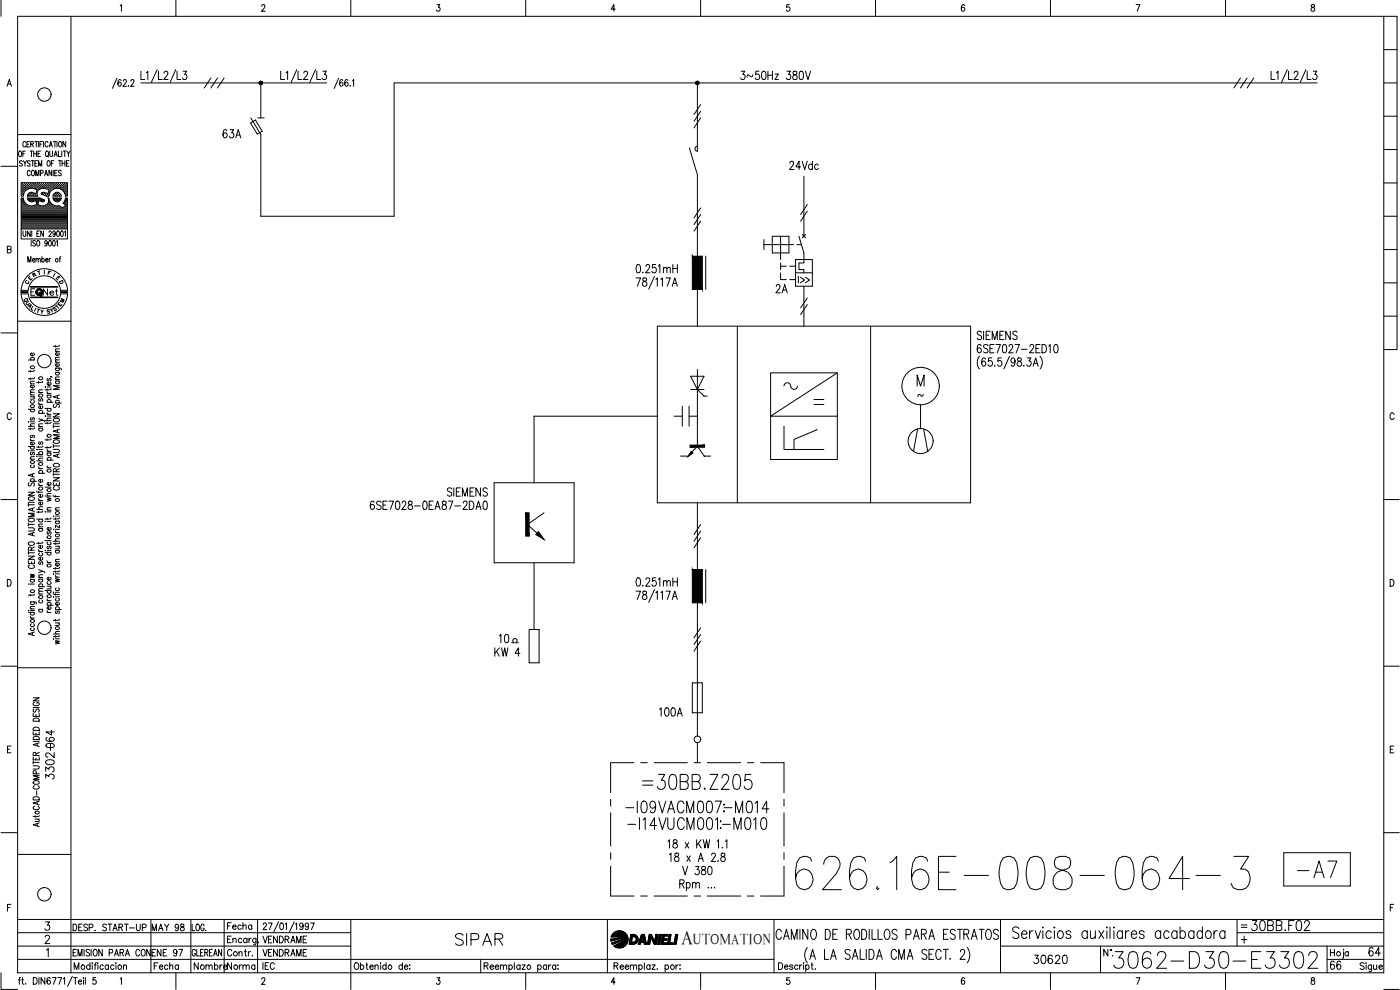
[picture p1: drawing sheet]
<svg xmlns="http://www.w3.org/2000/svg" width="420mm" height="297mm" viewBox="0 0 420 297" stroke-linecap="round" stroke-linejoin="round" font-family="sans-serif">
<defs><g id="words">
<text font-size="15" x="237.4" y="268.1">626.16E-008-064-3</text>
<g font-size="8.8">
<text x="388.1" y="264.6">-A7</text>
<text x="333" y="291.7">3062-D30-E3302</text>
</g>
<text font-size="8.4" x="191.6" y="238.1">=30BB.Z205</text>
<g font-size="7.1">
<text x="186.6" y="245.2">-I09VACM007-M014</text>
<text x="187.3" y="250.1">-I14VUCM001-M010</text>
<text x="135.5" y="284.7">SIPAR</text>
</g>
<text font-size="6.6" x="374.3" y="280.5">30BB.F02</text>
<g font-size="6.2">
<text x="231.8" y="89.3">2A</text>
<text x="147.1" y="198.3">KW 4</text>
<text x="17.3" y="234.9" transform="rotate(-90 17.3 234.9)">3302-</text>
<text x="409.6" y="288.2">64</text>
</g>
<text font-size="5.9" x="204.5" y="283.4">A</text>
<g font-size="5.7">
<text x="221.2" y="25">3~50Hz 380V</text>
<text x="65.6" y="42.7">63A</text>
<text x="235.7" y="52.2">24Vdc</text>
<text x="189.8" y="177.1">0.251mH</text>
<text x="148.5" y="194">10</text>
<text x="17.3" y="225.4" transform="rotate(-90 17.3 225.4)">064</text>
<text x="203.6" y="263.5">V 380</text>
<text x="309" y="290.3">30620</text>
<text x="397.9" y="292.1">66</text>
</g>
<g font-size="5.3">
<text x="11.6" y="90">Net</text>
<text x="44.4" y="280.5">MAY 98</text>
<text x="57.1" y="292.1">Nombre</text>
<text x="67" y="292.1">Norma</text>
</g>
<text font-size="4.9" x="77.6" y="284">VENDRAME</text>
<text font-size="4.4" x="208.1" y="283.4">UTOMATION</text>
<g font-size="4">
<text x="13.1" y="83.6">F</text>
<text x="6.3" y="86.4">C</text>
<text x="8.5" y="84.3">R</text>
<text x="16.6" y="86.4">D</text>
<text x="6.7" y="92.8">U</text>
<text x="7.1" y="93.8">A</text>
<text x="14.8" y="94.5">S</text>
</g>
<g font-size="3.5">
<text x="274.1" y="120.3">~</text>
<text x="371.5" y="279.4">=</text>
</g>
</g></defs>
<!-- layer: DCA_A3E2|CART -->
<g fill="none" stroke="#000" stroke-width=".3">
<path d="M.3 .1v4.8M5.3 4.9h410v287h-410zM21.3 4.9v287M36.1 1.8l.3-.4v2M52.8 .1v4.8M78.5 1.8l.4-.4 .5 .1 .1 .5-.2 .4-.8 1h1.1M105.3 .1v4.8M131.1 1.4h.9l-.5 .7a.6 .6 0 0 1 .5 1 .6 .6 0 0 1-1-.1M157.8 .1v4.8M184.6 2.7h-1.2l.8-1.3v2M210.3 .1v4.8M236.9 1.4h-.8v.8a.63 .63 0 0 1 .9 .1 .63 .63 0 0 1-.1 .9 .63 .63 0 0 1-.9-.2"/>
<path d="M262.8 .1v4.8M289.5 1.7l-.4-.3a1.12 1.12 0 0 0 0 2 .57 .57 0 0 0 .4-.9 .57 .57 0 0 0-.9-.1l-.1 .3M315.3 .1v4.8M341 1.4h1.1l-.8 2M367.8 .1v4.8M393.6 1.5v.6a.72 .72 0 0 1 .9 .4 .72 .72 0 0 1-.3 .9 .64 .64 0 0 1-.8-.7 .64 .64 0 0 1 .9-.6l.2-.3-.1-.3zM415.3 4.9h4v100h-4M415.3 14.9h4M2.1 25.9l.7-2 .6 2M2.4 25.2h.8M415.3 34.9h4M415.3 24.9h4"/>
<path d="M.3 49.9h5M5.3 40.4h16M5.8 45.4l.1-.1a.86 .86 0 0 1 .6 .9 .86 .86 0 0 1-.6 .8 1.09 1.09 0 0 1-.1-1.6zM6.4 56.7h.1M6.4 56.1h.1M6.4 55.4h.1M6.4 57.3h.1M6.4 58h.1M6.4 58.6h.1M6.4 59.9h.5M6.4 59.5h.5M6.6 57h.2"/>
<path d="M6.6 56.4h.2M6.6 55.7h.2M6.6 55.1h.2M6.6 57.6h.2M6.6 58.3h.2M6.7 48.5l-.3-.3-.6 .3 .2 .3 .7 .6-.3 .5-.6-.3M6.7 55v.2M6.7 55.7v.1M6.7 56.3v.2M6.7 56.9v.2M6.7 57.6v.1M6.7 58.2v.2"/>
<path d="M6.9 46.1h.4M6.9 58.9h-.6v-4.1h13.9v4.1h-.6M6.9 59.4h-.6v9.3h13.9v-9.3h-.6M6.9 56.7h.2M6.9 56.1h.2M6.9 55.4h.2M6.9 57.3h.2M6.9 58h.2M7 59.4l.2 .7M7 48.2l.5 .8 .5-.8M7 55.4v.1M7 56v.2"/>
<path d="M7 56.6v.2M7 57.3v.1M7 57.9v.2M7.2 58.1l-.2 .7M7.3 57h.1M7.3 56.4h.1M7.3 55.7h.1M7.3 55.1h.1M7.4 55v.2M7.4 55.7v.1M7.4 56.3v.2M7.4 56.9v.2"/>
<path d="M7.5 49v.9M7.6 56.7h.1M7.6 56.1h.1M7.6 55.4h.1M7.6 45.3h-.7v1.7M7.7 55.4v.1M7.7 56v.2M7.7 56.6v.2M7.7 42.8a.47 .47 0 0 0-.5-.3 .47 .47 0 0 0-.3 .6v.4a.47 .47 0 0 0 .3 .6 .47 .47 0 0 0 .5-.4M7.9 56.4h.1M7.9 55.7h.1M7.9 55.1h.1"/>
<path d="M8 55v.2M8 55.7v.1M8 56.3v.2M8.1 43.3h.5M8.2 58.9h3.1M8.2 59.4h3.7M8.2 56.7h.1M8.2 56.1h.2M8.2 55.4h.2M8.2 59.4l.1 .3M8.3 59.7l.7 .8h.8M8.3 55.4v.1"/>
<path d="M8.3 56v.2M8.3 56.6v.1M8.3 58.5l-.1 .3M8.3 59.5h3.7M8.4 58.6h.1M8.5 59.9h4.5M8.6 56.4h.1M8.6 55.7h.1M8.6 55.1h.1M8.6 58.3h.1M8.6 55v.2M8.6 55.7v.1"/>
<path d="M8.6 56.3v.2M8.6 58.2v.2M8.8 42.4h-.7v1.7h.7M8.8 56.1h.2M8.8 55.4h.2M8.8 58.6h.2M8.9 58h.1M8.9 55.4v.1M8.9 56v.2M8.9 57.9v.2M8.9 58.5v.2M9.1 48.5l-.3-.3-.6 .3 .1 .3 .7 .4 .1 .4-.3 .3-.6-.3"/>
<path d="M9.1 51.5a.46 .46 0 0 0-.6-.4 .46 .46 0 0 0-.3 .6l.2 .9 .4 .1 .3-.3M9.1 45.3h.8M9.2 56.4h.1M9.2 55.7h.1M9.2 55.1h.1M9.2 58.3h.1M9.2 43.3l.7-.1 .1-.6-.8-.2v1.7M9.3 55v.2M9.3 55.7v.1M9.3 56.3v.1M9.3 58.2v.2M9.4 48.2h.8"/>
<path d="M9.4 45.3v1.7M9.5 56.1h.2M9.5 55.4h.2M9.5 58h.2M9.5 58.6h.2M9.6 55.4v.1M9.6 56v.2M9.6 57.9v.2M9.6 58.5v.2M9.6 43.3l.4 .8M9.7 51.2l.1-.1a.86 .86 0 0 1 .6 .8 .86 .86 0 0 1-.6 .8 1.2 1.2 0 0 1-.1-1.5zM9.8 57.7l-.8 .1-.7 .7"/>
<path d="M9.8 48.2v1.7M9.8 56.4h.1M9.8 55.7h.1M9.8 55.1h.1M9.8 58.3h.1M9.9 55v.2M9.9 55.7v.1M9.9 56.3v.2M9.9 58.2v.2M10.1 46.1h.8M10.1 45.3v1.7M10.1 56.1h.2"/>
<path d="M10.1 55.4h.2M10.1 58.6h.2M10.2 56.6l.9 .3-.3 1.2-1-.3M10.2 56.6a2.52 2.52 0 0 0-3.1 1.5M10.2 55.4v.1M10.2 56v.2M10.2 58v.1M10.2 58.5v.2M10.5 42.4h.8M10.5 49h.4M10.5 56.4h.1M10.5 55.7h.1"/>
<path d="M10.5 55.1h.1M10.5 58.3h.1M10.5 55v.2M10.5 55.7v.1M10.5 56.3v.2M10.5 58.2v.2M10.7 52.7v-1.6l.5 1.6 .5-1.6v1.6M10.8 56.7h.1M10.8 56.1h.1M10.8 55.4h.1M10.8 58.6h.1M10.8 55.4v.1"/>
<path d="M10.8 56v.2M10.8 56.6v.1M10.8 58.5v.2M10.9 42.4v1.7M10.9 58h.1M10.9 45.3v1.7M11.1 56.4h.1M11.1 55.7h.1M11.1 55.1h.1M11.2 57h.1M11.2 55v.2M11.2 55.7v.1"/>
<path d="M11.2 56.3v.2M11.2 48.2h-.7v1.7h.7M11.4 46.1h.5M11.4 56.7h.2M11.4 56.1h.2M11.4 55.4h.2M11.5 55.4v.1M11.5 56v.2M11.5 56.6v.2M11.5 42.4v1.7M11.6 49.9v-1.7l.5 1.7 .4-1.7v1.7M11.7 56.4h.2"/>
<path d="M11.7 55.7h.2M11.7 55.1h.2M11.8 55v.2M11.8 55.7v.1M11.8 56.3v.2M11.8 56.8a1.46 1.46 0 0 0-.5 2.1M11.9 59.4l.2 .1M12 43.3h.4M12 56.1h.2M12 55.4h.2M12.1 59.5l1 .3M12.1 55.4v.1"/>
<path d="M12.1 56v.2M12.1 56.7l-.2 .1M12.1 45.3h-.7v1.7h.7M12.1 52l.8-.2-.1-.6-.7-.1v1.6M12.4 56.4h.1M12.4 55.7h.1M12.4 55.1h.1M12.4 55v.2M12.4 55.7v.1M12.4 56.3v.2M12.5 57.9v.4M12.5 58.3l1.4 .6h.7"/>
<path d="M12.7 56.1h.1M12.7 55.4h.1M12.7 58h.1M12.7 42.4h-.7v1.7M12.7 55.4v.1M12.7 56v.2M12.7 57.9v.2M13 56.4h.1M13 55.7h.1M13 55.1h.1M13 58.3h.1M13 42.4v1.7"/>
<path d="M13.1 56.5l.7 .1M13.1 56.5l-1 .2M13.1 55v.2M13.1 55.7v.1M13.1 56.3v.1M13.1 58.2v.2M13.1 59.8l.3 .4-.4 .3M13.3 56.1h.2M13.3 55.4h.2M13.3 58h.2M13.4 52.7l.4-1.6 .5 1.6M13.4 55.4v.1"/>
<path d="M13.4 56v.2M13.4 57.9v.2M13.5 52.2h.6M13.6 56.4h.2M13.6 55.7h.2M13.6 55.1h.2M13.6 58.3h.2M13.7 55v.2M13.7 55.7v.1M13.7 56.3v.2M13.7 58.2v.2M13.8 56.6l.9 .3-.3 1.2-1.2-.4-.7 .2"/>
<path d="M13.9 45.4l.1-.1a.86 .86 0 0 1 .6 .9 .86 .86 0 0 1-.6 .8 1.14 1.14 0 0 1-.1-1.6zM13.9 56.1h.2M13.9 55.4h.2M13.9 58.6h.2M14 55.4v.1M14 56v.2M14 58.5v.2M14.2 46.7l.3 .4M14.3 56.4h.1M14.3 55.7h.1M14.3 55.1h.1M14.3 58.3h.1"/>
<path d="M14.4 48.3l.1-.1a.86 .86 0 0 1 .6 .8 .86 .86 0 0 1-.6 .9 1.09 1.09 0 0 1-.1-1.6zM14.4 55v.2M14.4 55.7v.1M14.4 56.3v.2M14.4 58.2v.2M14.4 42.8l-.3-.4a.86 .86 0 0 0-.6 .9 .86 .86 0 0 0 .6 .8l.3-.4M14.6 58.6h.1M14.6 56.7h.1M14.6 56.1h.1M14.6 55.4h.1M14.6 58h.1M14.6 59.4h-.2a1.69 1.69 0 0 1-.3 1.9 1.69 1.69 0 0 1-1.9 .3"/>
<path d="M14.6 55.4v.1M14.6 56v.2M14.6 56.6v.2M14.6 57.9v.2M14.7 59.4l.1 .7M14.7 57.3h.1M14.8 44.1l.4-1.7 .5 1.7M14.9 57h.1M14.9 56.4h.1M14.9 55.7h.1M14.9 55.1h.1M14.9 57.6h.1"/>
<path d="M14.9 45.3l.1 1.5 .3 .2 .4-.2v-1.5M14.9 43.5h.6M15 55v.2M15 55.7v.1M15 56.3v.2M15 56.9v.2M15 57.6h.1M15.2 56.7h.2M15.2 56.1h.2M15.2 55.4h.2M15.3 55.4v.1M15.3 56v.2"/>
<path d="M15.3 56.6v.2M15.4 49h.5M15.5 51.1v1.6l-.8-1.6v1.6M15.5 56.4h.2M15.5 55.7h.2M15.5 55.1h.2M15.6 55v.2M15.6 55.7v.1M15.6 56.3v.2M15.8 56.7h.2M15.8 56.1h.2M15.8 55.4h.2"/>
<path d="M15.9 58.9h2.5M15.9 59.4h2.5M15.9 59.4l.1 .3M15.9 55.4v.1M15.9 56v.2M15.9 56.6v.1M16 51.1v1.6M16 59.7l.7 .8M16 59.5h2.2M16 42.4h.9M16.2 48.2h-.8v1.7M16.2 56.4h.1"/>
<path d="M16.2 55.7h.1M16.2 55.1h.1M16.2 59.9h1.9M16.2 47l.5-1.7 .5 1.7M16.3 58.3h.1M16.3 55v.2M16.3 55.7v.1M16.3 56.3v.2M16.3 58.3v.1M16.4 46.4h.6M16.4 51.9h.5M16.5 42.4v1.7"/>
<path d="M16.5 56.1h.1M16.5 55.4h.1M16.5 58.6h.1M16.6 55.4v.1M16.6 56v.2M16.6 58.5v.2M16.6 58v.1M16.7 57.8l-.6 .4-.2 .6M16.7 57.8l1.1 .1 .6 .9M16.8 56.4h.1M16.8 55.7h.1M16.8 55.1h.1"/>
<path d="M16.8 58.3h.1M16.9 55v.2M16.9 55.7v.1M16.9 56.3v.1M16.9 58.2v.2M17.1 42.4v1.7M17.1 56.1h.2M17.1 55.4h.2M17.1 58h.2M17.1 58.6h.2M17.2 51.1h-.8v1.6h.8M17.2 55.4v.1"/>
<path d="M17.2 56v.2M17.2 57.9v.2M17.2 58.5v.2M17.4 56.4h.2M17.4 55.7h.2M17.4 55.1h.2M17.4 58.3h.2M17.5 45.3v1.7h.7M17.5 55v.2M17.5 55.7v.1M17.5 56.3v.1M17.5 58.2v.2"/>
<path d="M17.6 48.2h.8M17.7 56.1h.2M17.7 55.4h.2M17.7 58.6h.2M17.8 42.5l.1-.1a.86 .86 0 0 1 .7 .9 .86 .86 0 0 1-.7 .8 1.09 1.09 0 0 1-.1-1.6zM17.8 55.4v.1M17.8 56v.2M17.8 58.5v.2M18 48.2v1.7M18.1 56.4h.1M18.1 55.7h.1M18.1 55.1h.1"/>
<path d="M18.1 56.7l1 .7 .5 1.4M18.1 56.7a2.53 2.53 0 0 0-3.4 2.1M18.2 55v.2M18.2 55.7v.1M18.2 56.3v.2M18.3 59.7l-.8 .8h-.8M18.4 51.3a.41 .41 0 0 0-.7-.2 .41 .41 0 0 0 .1 .7l.4 .3a.42 .42 0 0 1 0 .6 .42 .42 0 0 1-.6-.2M18.4 56.7h.1M18.4 56.1h.1M18.4 55.4h.1M18.4 59.4l-.1 .3M18.5 55.4v.1"/>
<path d="M18.5 56v.2M18.5 56.6v.2M18.5 45.3v1.7M18.6 49h.9M18.6 48.2v1.7M18.7 56.4h.1M18.7 55.7h.1M18.7 55.1h.1M18.8 57h.1M18.8 55v.2M18.8 55.7v.1M18.8 56.3v.2"/>
<path d="M18.8 56.9v.1M19 45.3h.8M19 56.7h.2M19 56.1h.2M19 55.4h.2M19.1 57.3h.1M19.1 55.4v.1M19.1 56v.2M19.1 56.6v.2M19.3 57h.2M19.3 56.4h.2M19.3 55.7h.2"/>
<path d="M19.3 55.1h.2M19.3 57.6h.2M19.4 45.3v1.7M19.4 55v.2M19.4 55.7v.1M19.4 56.3v.2M19.4 56.9v.2M19.4 57.6v.1M19.5 48.2v1.7M19.6 59.4l-.1 .7M19.6 56.7h.2M19.6 56.1h.2"/>
<path d="M19.6 55.4h.2M19.6 57.3h.2M19.6 58h.2M19.6 59.9h.5M19.7 58.6h.1M19.7 42.4v1.7l-.8-1.7v1.7M19.7 55.4v.1M19.7 56v.2M19.7 56.6v.2M19.7 57.3v.1M19.7 57.9v.2M19.7 58.5v.2"/>
<path d="M19.7 59.5h.4M19.9 49h.5M20 57h.1M20 56.4h.1M20 55.7h.1M20 55.1h.1M20 57.6h.1M20 58.3h.1M20.1 45.3l.4 .8 .5-.8M20.1 55v.2M20.1 55.7v.1M20.1 56.3v.2"/>
<path d="M20.1 56.9v.2M20.1 57.6v.1M20.1 58.2v.2M20.5 46.1v.9M20.7 48.2h-.8v1.7h.8M415.3 54.9h4M415.3 44.9h4M2.2 74.8l1-.1 .1-.6-1.1-.2v2l1.1-.2v-.5l-.3-.4M6.3 68.7v3h13.9v-3M6.4 64.3h13.7M6.4 64h13.7M6.4 63.7h13.7"/>
<path d="M6.4 63.4h13.7M6.4 63.1h13.7M6.4 62.7h13.7M6.4 62.4h12.1M6.4 62.1h11.8M6.4 61.8h2.3M6.4 61.5h1.6M6.4 61.2h1.3M6.4 60.8h1M6.4 60.5h.8M6.4 60.2h.6M6.4 64.6h13.7"/>
<path d="M6.4 65h13.7M6.4 65.3h13.7M6.4 65.6h13.7M6.4 65.9h13.7M6.4 66.2h13.7M6.4 66.5h13.7M6.4 66.9h13.7M6.4 67.2h13.7M6.4 67.5h13.7M6.4 67.8h13.7M6.4 68.1h13.7M6.4 68.4h13.7"/>
<path d="M6.9 69.3v1.2l.4 .4 .4-.2v-1.4M7.1 60.2l.3 .4a2.5 2.5 0 0 0 2.8 1.1M8.3 78.6v-1.6l.5 1.6 .5-1.6v1.6M8.7 60.2h1.7M9.1 69.3v1.6l-.9-1.6v1.6M9.4 72.2v1.6M9.5 69.3v1.6M9.7 78h.8l-.2-.4a.48 .48 0 0 0-.6 .5 .48 .48 0 0 0 .6 .5l.2-.2M9.8 60.5l1-.3 .2 1.2-.8 .3M10.2 61.8h2M10.6 72.4a.41 .41 0 0 0-.6-.2 .41 .41 0 0 0 0 .7l.4 .2a.44 .44 0 0 1 .2 .6 .44 .44 0 0 1-.7 .1l-.1-.2M10.8 77.8l.3-.3 .3 .1 .1 1"/>
<path d="M10.8 77.5v1.1M10.8 60.2h.7M10.9 60.5h.5M11 60.8h.4M11 61.5h.3M11.1 61.2h.2M11.1 70.1h.5M11.2 72.2h.1a.82 .82 0 0 1 .7 .8 .82 .82 0 0 1-.8 .8l-.2-.6zM11.5 77.8l.3-.3 .3 .1v1M11.9 69.3h-.8v1.6h.8M12 60.2h1.3M12.6 60.5l-1-.3-.3 1.2 .8 .3"/>
<path d="M12.6 77.8l.1-.2a.48 .48 0 0 1 .6 .5 .48 .48 0 0 1-.6 .5l-.1-.2M12.6 77v1.6M12.6 60.5l.4 .1M13 69.3v1.6l-.8-1.6v1.6M13.6 61.8h2.8M13.7 78h.7l-.1-.4a.47 .47 0 0 0-.6 .5 .47 .47 0 0 0 .6 .5l.1-.2M14.1 61.5h1.6M14.2 72.7l-.2 .4a.45 .45 0 0 1-.6-.4 .45 .45 0 0 1 .6-.5 .84 .84 0 0 1 .3 1 .84 .84 0 0 1-.8 .6v-.2M14.4 61.2h1M14.6 60.8h.5M14.6 60.5h.3M14.7 69.7a.39 .39 0 0 1 .5-.4 .39 .39 0 0 1 .2 .6l-.8 1h.9"/>
<path d="M14.7 60.2h.1M14.8 72.2h.1a.96 .96 0 0 1 0 1.6l-.3-.7zM14.8 77.5v1.1M14.8 60.2l.3 .4a2.51 2.51 0 0 0 2.6 1.1M15.2 77.5l-.4 .5M15.9 72.2h.2a.96 .96 0 0 1 0 1.6h-.2l-.2-.7zM16.4 60.2h1.4M16.6 69.8l-.2 .5a.46 .46 0 0 1-.6-.5 .46 .46 0 0 1 .6-.4 .85 .85 0 0 1 .3 .9 .85 .85 0 0 1-.8 .6v-.2M16.9 72.5l.3-.3v1.6M17.2 69.4l.2-.1a.96 .96 0 0 1 0 1.6l-.4-.6zM17.7 61.7l.9 .6 1.1-.5M17.8 77.5h.4"/>
<path d="M18.2 77l-.3 .3v1.3M18.4 69.4l.1-.1a.96 .96 0 0 1 0 1.6l-.3-.6zM18.7 62.4h1.4M19 61l.7 .7M19.2 60.8h.9M19.3 62.1h.8M19.3 61.2h.8M19.3 69.6l.3-.3v1.6M19.4 60.5h.7M19.5 60.2l-.6 .8M19.6 61.5h.5M19.6 60.2h.5"/>
<path d="M19.8 61.8h.3M415.3 74.9h4M415.3 64.9h4M.3 99.9h5M5.3 96.4h16M6.3 87.1a7 7 0 0 1 7-6.5 7 7 0 0 1 7 6.5M8.5 87.1a4.9 4.9 0 0 1 4.8-4.4 4.9 4.9 0 0 1 4.9 4.4M8.5 88.2a4.9 4.9 0 0 0 4.8 4.3 4.9 4.9 0 0 0 4.9-4.3h2.1M9.2 86h8.2v.1h-8.2M9.2 89.1h8.2v.2h-8.2zM9.3 86h8M9.3 89.2h8"/>
<path d="M10.5 86.6h-1.2v2M11.3 92.7l.6 .2M12.3 93l.3 .5 .4-.4M12.6 93.5l-.1 .6M20.3 88.2a7 7 0 0 1-7 6.4 7 7 0 0 1-7-6.4h2.1M415.3 94.9h4M415.3 84.9h4M8.5 108h1.8M9.1 111.1v.5M9.1 113.4v.5M9.1 119h1.2M9.1 118.5h1.2"/>
<path d="M9.1 115.2h1.2M9.4 108l-.2-.1a.53 .53 0 0 1 .5-.7 .53 .53 0 0 1 .5 .7l-.1 .1M10 119l.3 .4-.1 .3h-1.1M10.1 115.6l.1 .1a.53 .53 0 0 1-.5 .7 .53 .53 0 0 1-.5-.7l.5-.1v.8M10.1 105.9l.1 .1a.54 .54 0 0 1-.5 .8 .54 .54 0 0 1-.5-.8l.5-.1v.9M10.3 117.7l-1.1 .1-.1 .3 .4 .4M10.3 117h-1.1l-.1 .4 .4 .3M10.3 114.4l-1.1 .1-.1 .3 .4 .4M10.3 113.3l-.1 .3-1.7 .1M10.3 111.1l-.3 .3h-1.5M11.6 114.5v.5M11.6 117.8h1.2"/>
<path d="M11.9 119.6l-.3 .3 .1 .4h.4l.2-.6 .3-.1 .2 .3-.2 .5M12.8 117h-1.1l-.1 .4 .4 .4M12.8 114.4l-.1 .3-1.7 .1M13.5 116.1h.2zM14.1 117.5l.1 .3 .4 .3M14.1 116.7v.5M14.1 118.6h1.2M14.1 118.1h1.2M14.1 116.1h1.2M14.4 118.6l-.2 .1a.52 .52 0 0 0 .6 .7 .52 .52 0 0 0 .3-.8M14.4 113.6l-.3 .3 .1 .4h.4l.2-.6 .3-.1 .2 .3-.2 .4M15.1 114.8l.1 .1a.52 .52 0 0 1-.5 .7 .52 .52 0 0 1-.4-.8h.3v.8"/>
<path d="M15.2 113l.5 .1M15.3 116.6l-.3 .4h-1.5M16.6 110.4l1.6 .1 .1 .5M16.6 103.7v.4M16.6 114.3h1.2M16.6 113.9h1.2M16.6 111.7h1.2M16.6 108.7h1.2M16.6 105.4h1.2M16.9 114.3l-.2 .2a.52 .52 0 0 0 .6 .7 .52 .52 0 0 0 .3-.9M16.9 111.7l-.2 .2a.53 .53 0 0 0 .5 .7 .53 .53 0 0 0 .5-.7l-.1-.2M16.9 110.4a.55 .55 0 0 0 .2 .9 .55 .55 0 0 0 .7-.6l-.2-.3"/>
<path d="M17.2 118.7v.7M17.6 109.1l.1 .1a.52 .52 0 0 1-.5 .8 .52 .52 0 0 1-.4-.8l.3-.1v.9M17.6 105.8l.1 .2a.52 .52 0 0 1-.5 .7 .52 .52 0 0 1-.4-.8l.3-.1v.9M17.8 118.5l-1.8 .6 1.8 .5M17.8 115.7h-1.8l1.8 .6-1.8 .5h1.8M17.8 113.1l-1.1 .1-.1 .3 .4 .4M17.8 108h-1.1l-.1 .4 .4 .3M17.8 107.2l-1.1 .1-.1 .3 .4 .4M17.8 104.7h-1.1l-.1 .4 .4 .3M17.8 103.6l-.3 .3h-1.5M3.4 124.4a.63 .63 0 0 0-.8-.5 .63 .63 0 0 0-.4 .7v.5a.63 .63 0 0 0 .4 .8 .63 .63 0 0 0 .8-.5M8.5 135.2h.2z"/>
<path d="M8.5 126.6h.2zM8.5 127.9h1.8M8.5 134h1.8M8.5 122.8h1.8M9.1 131.7l.6 .5M9.1 128.4v.5M9.1 137.8h1.2M9.1 135.2h1.2M9.1 132.2h1.2M9.1 126.6h1.2M9.4 139.5a.54 .54 0 0 0 0 .9 .54 .54 0 0 0 .8-.3l.1-.3-.2-.3M9.4 135.7l-.3 .3 .3 .5 .4-.7h.4l.1 .4-.2 .3"/>
<path d="M9.4 134l-.2 .1a.53 .53 0 0 0 .5 .7 .53 .53 0 0 0 .5-.7l-.1-.1M9.4 130.6l-.3 .3 .3 .4 .4-.6h.4l.1 .4-.2 .2M9.4 125.3l-.3 .3 .1 .4h.4l.2-.6 .3-.1 .2 .3-.2 .5M9.4 122.8l-.2 .1a.53 .53 0 0 0 .5 .7 .53 .53 0 0 0 .5-.7l-.1-.1M9.4 120.2l-.2 .1a.53 .53 0 0 0 .5 .7 .53 .53 0 0 0 .5-.7l-.1-.1M10.1 132.7a.49 .49 0 0 1 0 .6 .49 .49 0 0 1-.7 .1 .49 .49 0 0 1-.1-.7h.4v.8M10.3 137l-1.1 .1-.1 .3 .4 .4M10.3 128.3l-.3 .4h-1.5M10.3 127.2h-1.1l-.1 .4 .4 .3M11 136.8h.2zM11 134.9h.2zM11 138.3h1.8"/>
<path d="M11 136.3h1.8M11.6 125.6l1.2 .5-1.2 .4M11.6 120.8l.5 .5M11.6 133.8v.6M11.6 136.8h1.2M11.6 134.9h1.2M11.6 128.5h1.2M11.6 128h1.2M11.6 124h1.8M11.6 121.3h1.2M11.9 136.3a.51 .51 0 0 1 0-.7 .51 .51 0 0 1 .7 0 .51 .51 0 0 1 0 .7M11.9 132.5l-.3 .3 .1 .5h.4l.2-.7 .3-.1 .2 .3-.2 .5"/>
<path d="M11.9 128.5a.56 .56 0 0 0 .2 .9 .56 .56 0 0 0 .7-.6l-.2-.3M11.9 124a.56 .56 0 0 1 .2-.9 .56 .56 0 0 1 .7 .6l-.2 .3M12.6 121.8a.51 .51 0 0 1 0 .7 .51 .51 0 0 1-.7 0 .51 .51 0 0 1-.1-.7h.3v.8M12.8 137.5l-1.1 .1-.1 .4 .4 .3M12.8 133.8l-.3 .3h-1.5M12.8 127.2h-1.1l-.1 .4 .4 .4M12.8 126.1l.5 .2 .1 .3M13.5 124.8h.2zM13.5 126.2h1.8M13.5 122.5h1.8M14.1 139.8l.1 .3 .4 .2M14.1 134.9l.1 .3 .4 .2"/>
<path d="M14.1 123.8l.1 .3 .4 .2M14.1 126.7v.5M14.1 131.7v.5M14.1 134v.5M14.1 138.1h1.8M14.1 135.9h1.2M14.1 135.4h1.2M14.1 124.8h1.2M14.1 124.3h1.2M14.1 120.7h1.8M14.4 138.1l-.2-.1a.52 .52 0 0 1 .6-.8 .52 .52 0 0 1 .3 .9M14.4 135.9l-.2 .1a.52 .52 0 0 0 .6 .8 .52 .52 0 0 0 .3-.9"/>
<path d="M14.4 122.5a.49 .49 0 0 0 0 .7 .49 .49 0 0 0 .7 0 .49 .49 0 0 0 0-.7M14.4 120.7l-.2-.1a.52 .52 0 0 1 .6-.7 .52 .52 0 0 1 .3 .8M15.3 133.9l-.3 .4h-1.5M15.3 131.6l-.3 .4h-1.5M15.3 126.6l-.3 .4h-1.5M15.3 125.5h-1.1l-.1 .3 .4 .4M16 134.8h1.3l.5 .4-.2 .5-1.6 .1M16 124.1h1.8l-1.8 1h1.8M16 127.9h1.8M16 127.5v.9M16 133.3v1M16 133.8h1.8"/>
<path d="M16 127.2h1.8M16.1 139.3a.9 .9 0 0 1 1-.4 .9 .9 0 0 1 .6 1 .9 .9 0 0 1-1 .3 .9 .9 0 0 1-.6-.9zM16.1 132.2a.9 .9 0 0 1 1-.3 .9 .9 0 0 1 .6 .9 .9 .9 0 0 1-1 .3 .9 .9 0 0 1-.6-.9zM16.1 125.8a.9 .9 0 0 1 1-.4 .9 .9 0 0 1 .6 1 .9 .9 0 0 1-1 .3 .9 .9 0 0 1-.6-.9zM16.3 121.3l-.3 .4 .3 .6 .4-.1 .4-.7a.49 .49 0 0 1 .7 .1 .49 .49 0 0 1-.2 .7M16.6 120.9h1.8M16.9 120.9l-.2-.1a.51 .51 0 0 1 .6-.7 .51 .51 0 0 1 .3 .8M17.2 129v.7M17.2 136.4v.7M17.8 136.2l-1.8 .6 1.8 .5M17.8 130.5h-1.8l1.8 .5-1.8 .6h1.8M17.8 128.8l-1.8 .6 1.8 .5"/>
<path d="M418.4 124.4a.63 .63 0 0 0-.8-.5 .63 .63 0 0 0-.4 .7v.5a.63 .63 0 0 0 .4 .8 .63 .63 0 0 0 .8-.5M.3 149.9h5M8.5 158.4h1.3l.5 .4-.1 .3-.4 .2h-1.3M8.5 147.7h1.8l-1.8 .9h1.8M8.5 150.9v1M8.5 156.9v.9M8.5 157.3h1.8M8.5 151.5h1.8M8.5 150.7h1.8M8.6 155.8a.9 .9 0 0 1 1-.4 .9 .9 0 0 1 .6 .9 1.06 1.06 0 0 1-1.7-.4zM8.6 149.3a1.05 1.05 0 0 1 1.7 .4 1.02 1.02 0 0 1-1 .5 1.02 1.02 0 0 1-.8-.7zM8.8 144.9l-.3 .3 .3 .6 .4-.1 .4-.7 .5-.1 .2 .3-.2 .6"/>
<path d="M9.1 144.4h1.8M9.4 144.4l-.2-.1a.53 .53 0 0 1 .5-.7 .53 .53 0 0 1 .5 .7l-.1 .1M9.7 142.3v.6M9.7 152.6v.6M9.7 159.9v.7M10.3 159.8l-1.8 .5 1.8 .5M10.3 154h-1.8l1.8 .5-1.8 .6h1.8M10.3 152.3l-1.8 .6 1.8 .5M10.3 142.1l-1.8 .5 1.8 .6M11 147.3l.1 .3 1.7 .1M11 155.8h1.8M11 152.9h1.8"/>
<path d="M11.6 149.6l.1 .4 .4 .2M11.6 145.1l.1 .3 .4 .3M11.6 140.1l.5 .5M11.6 147.4v.5M11.6 153.4v.5M11.6 158.6h1.2M11.6 158.1h1.2M11.6 150.2h1.2M11.6 145.7h1.2M11.6 142h1.8M11.6 140.6h1.2M11.9 158.6a.56 .56 0 0 0 .2 .9 .56 .56 0 0 0 .7-.6l-.2-.3"/>
<path d="M11.9 155.8a.51 .51 0 0 0 0 .7 .51 .51 0 0 0 .7 0 .51 .51 0 0 0 0-.7M11.9 142a.56 .56 0 0 1 .2-.9 .56 .56 0 0 1 .7 .6l-.2 .3M12.6 150.6a.51 .51 0 0 1 0 .7 .51 .51 0 0 1-.7 .1 .51 .51 0 0 1-.1-.7l.3-.1v.9M12.6 148.4a.51 .51 0 0 1 0 .7 .51 .51 0 0 1-.7 0 .51 .51 0 0 1-.1-.7h.3v.8M12.6 143.8a.51 .51 0 0 1 0 .7 .51 .51 0 0 1-.7 .1 .51 .51 0 0 1-.1-.7l.3-.1v.9M12.8 157.3h-1.1l-.1 .4 .4 .4M12.8 153.3l-.1 .3-1.7 .1M12.8 152l-1.1 .1-.1 .4 .4 .4M13.5 156.4h.2zM13.5 153.6h.2zM13.5 148.8h1.8M13.5 146.2h1.8"/>
<path d="M14.1 149.3l1.2 .2-1.2 .3 1.2 .3-1.2 .3M14.1 156.4h1.2M14.1 155.4v.5M14.1 153.6h1.2M14.1 153.1h1.2M14.1 140.3h1.2M14.4 159.5l-.3 .3 .3 .5 .4-.7h.4l.1 .4-.2 .3M15.1 158.3l.1 .1a.53 .53 0 0 1-.5 .7 .53 .53 0 0 1-.4-.8h.3v.8M15.1 144.8l.1 .1a.52 .52 0 0 1-.5 .7 .52 .52 0 0 1-.4-.7l.3-.1v.8M15.3 155.4l-.3 .3h-1.5M15.3 152.3h-1.1l-.1 .4 .4 .4M15.3 148.1l-1.1 .1-.1 .3 .4 .3"/>
<path d="M16 158.8h.2zM16 154.8h.2zM16 148.6l.1 .3 1.7 .1M16 144.7v.9h1.8v-.9M16 143.3h1.8l-1.8 1h1.8M16 142.3h1.8M16 141.8v1M16.4 146a.55 .55 0 0 0-.4 .7 .55 .55 0 0 0 .7 .4h.4a.54 .54 0 0 0 .7-.4 .54 .54 0 0 0-.4-.7M16.6 159.2l.1 .4 .4 .2M16.6 153.1h1.2M16.6 148.7v.5M16.6 155.4v.5"/>
<path d="M16.6 159.8h1.2M16.6 158.8h1.2M16.6 156.4h1.2M16.6 154.8h1.2M16.9 156.4l-.2 .1a.53 .53 0 0 0 .5 .7 .53 .53 0 0 0 .5-.7l-.1-.1M16.9 141.5l-.1-.8h-.6l-.2 .8h1.8M16.9 145.1v.5M17.8 157.6v.8l-1.2-.8v.8M17.8 155.3l-.3 .4h-1.5M17.8 152.3l-1.1 .1-.1 .3 .4 .4M17.8 140.6l-.9 .5M415.3 149.9h4.6"/>
<path d="M2.2 173.8a1.03 1.03 0 0 1 1.2 1.1 1.03 1.03 0 0 1-1.2 1zM8.5 168.2v.9h1.8v-.9M8.5 166.9h1.8l-1.8 .9h1.8M8.5 175.2h1.8M8.5 165.8h1.8M8.5 165.3v1M8.6 162.8a1.05 1.05 0 0 1 1.7 .4 1.02 1.02 0 0 1-1 .5 1.02 1.02 0 0 1-.8-.7zM8.9 169.5a.53 .53 0 0 0-.4 .7 .53 .53 0 0 0 .7 .3h.5a.53 .53 0 0 0 .6-.3 .53 .53 0 0 0-.4-.7M9.1 172.3l1.2 .2-1.2 .3 1.2 .3-1.2 .3M9.1 178.3v.5M9.1 173.8h1.2M9.4 173.8l-.2 .2a.52 .52 0 0 0 .6 .7 .52 .52 0 0 0 .3-.9"/>
<path d="M9.4 165.1l-.1-.9h-.7l-.1 .9h1.8M9.4 168.6v.5M10.3 178.3l-.3 .3h-1.5M10.3 164.1l-.9 .5M11.6 170.9l1.2 .5-1.2 .4M11.6 164.9v.2l.5 .4M11.6 178.2h1.2M11.6 176.1h1.8M11.6 173.8h1.2M11.6 173.3h1.2M11.6 165.5h1.2M11.6 162.7v.5"/>
<path d="M11.9 176.1a.51 .51 0 0 1 0-.8 .51 .51 0 0 1 .7 0 .51 .51 0 0 1 0 .8M11.9 173.8a.51 .51 0 0 0 0 .7 .51 .51 0 0 0 .7 0 .51 .51 0 0 0 0-.7M11.9 168.5l-.3 .3 .1 .5h.4l.2-.7 .3-.1 .2 .3-.2 .5M11.9 165.9a.51 .51 0 0 0 0 .7 .51 .51 0 0 0 .7 0 .51 .51 0 0 0 0-.7M12.6 167.2a.51 .51 0 0 1 0 .7 .51 .51 0 0 1-.7 .1 .51 .51 0 0 1-.1-.7l.3-.1v.9M12.6 163.6a.51 .51 0 0 1 0 .8 .51 .51 0 0 1-.7 0 .51 .51 0 0 1-.1-.7l.3-.1v.9M12.8 177.4l-1.1 .1-.1 .4 .4 .3M12.8 176.6l-1.1 .1-.1 .4 .4 .3M12.8 172.5h-1.1l-.1 .4 .4 .4M12.8 171.4l.6 .2v.3M12.8 162.6l-.3 .4h-1.5M13.5 165.1h.2z"/>
<path d="M13.5 177.2h1.8M13.5 165.7h1.8M13.5 162.2h1.8M14.1 179.7l.1 .3 .4 .2M14.1 168.3l.1 .3 .4 .2M14.1 175.9h1.2M14.1 168.8h1.2M14.1 165.1h1.2M14.4 177.2a.49 .49 0 0 0 0 .7 .49 .49 0 0 0 .7 0 .49 .49 0 0 0 0-.7M14.4 174.5a.49 .49 0 0 0 0 .7 .49 .49 0 0 0 .7 0 .49 .49 0 0 0 0-.7M14.4 165.7l-.2 .1a.52 .52 0 0 0 .6 .8 .52 .52 0 0 0 .3-.9M14.4 163.9l-.3 .3 .3 .5 .4-.8h.4l.1 .5-.2 .3"/>
<path d="M14.4 162.6l-.2 .2a.52 .52 0 0 0 .6 .7 .52 .52 0 0 0 .3-.9M15 175.9l.3 .4-.1 .3-1.1 .1M15.1 173.2a.5 .5 0 0 1 0 .7 .5 .5 0 0 1-.7 .1 .5 .5 0 0 1-.1-.7l.3-.1v.9M16 179.1h.2zM16 178l.3 .4h1.5M16 177.7h.2zM16 172.2h.2zM16 162.4h1.8M16.6 173.6l1.2 .2-1.2 .3 1.2 .3-1.2 .3M16.6 172.6l.1 .4 .4 .2M16.6 165.1h1.2M16.6 162.9v.5"/>
<path d="M16.6 170.3v.5M16.6 171.3v.4M16.6 178.1v.5M16.6 179.1h1.2M16.6 177.7h1.2M16.6 173.2h1.2M16.6 172.2h1.2M16.6 168.6h1.2M16.6 163.9h1.2M16.9 179.5l-.2 .2a.51 .51 0 0 0 .6 .7 .51 .51 0 0 0 .3-.9M16.9 176.4l-.2 .1a.53 .53 0 0 0 .5 .7 .53 .53 0 0 0 .5-.7l-.1-.1M16.9 165.1l-.2 .2a.51 .51 0 0 0 .6 .7 .51 .51 0 0 0 .3-.9"/>
<path d="M17.5 163.9l.3 .3-.1 .4-1.1 .1M17.6 169l.1 .1a.52 .52 0 0 1-.5 .7 .52 .52 0 0 1-.4-.7l.3-.1v.8M17.8 171.2l-.3 .3h-1.5M17.8 170.2l-.1 .3h-1.7M17.8 167.8l-1.1 .1-.1 .3 .4 .4M17.8 162.8l-.1 .3h-1.7M17.8 161.7h-1.1l-.1 .3 .4 .4M417.2 173.8a1.03 1.03 0 0 1 1.2 1.1 1.03 1.03 0 0 1-1.2 1zM.3 199.9h5M8.5 183.2h.2zM8.5 183.7h1.8M9.1 184.9l.6 .5"/>
<path d="M9.1 180.6l1.7 .1v.5M9.1 185.4h1.2M9.1 183.2h1.2M9.1 182.7h1.2M9.4 188.4l-.2 .1a.53 .53 0 0 0 .5 .7 .53 .53 0 0 0 .5-.7l-.1-.1M9.4 187.1l-.2 .2a.51 .51 0 0 0 .6 .7 .51 .51 0 0 0 .3-.9M9.4 183.7l-.2 .2a.51 .51 0 0 0 .6 .7 .51 .51 0 0 0 .3-.9M9.4 180.6l-.2 .1a.53 .53 0 0 0 .5 .7 .53 .53 0 0 0 .5-.7l-.1-.1M9.7 189.9v.6M10.3 189.6l-1.8 .6 1.8 .5M10.3 181.9l-1.1 .1-.1 .4 .4 .3M11.6 182.8h1.2"/>
<path d="M11.9 182.8a.56 .56 0 0 0 .2 1 .56 .56 0 0 0 .7-.7l-.2-.3M11.9 180a.51 .51 0 0 0 0 .8 .51 .51 0 0 0 .7 0 .51 .51 0 0 0 0-.8M14.1 183.2l.1 .3 .4 .3M14.1 183.8h1.2M14.1 181.6h1.8M14.1 180.2h1.2M14.4 181.6l-.2-.1a.52 .52 0 0 1 .6-.8 .52 .52 0 0 1 .3 .9M15.1 182l.1 .1a.52 .52 0 0 1-.5 .8 .52 .52 0 0 1-.4-.8l.3-.1v.9M16 191.7h.2zM16 190.2h1.8M16.6 192.2l1.2 .2-1.2 .3 1.2 .3-1.2 .2M16.6 191.7h1.2"/>
<path d="M16.6 185.8v.5M16.6 190.7v.5M16.6 186.9h1.2M16.6 182.9h1.8M16.9 183.3l-.3 .3 .3 .5 .4-.7h.4l.1 .4-.2 .3M16.9 182.9l-.2-.1a.52 .52 0 0 1 .6-.7 .52 .52 0 0 1 .3 .8M17.5 186.9l.3 .3-.1 .4h-1.1M17.6 180.8l.1 .1a.52 .52 0 0 1-.5 .7 .52 .52 0 0 1-.4-.8h.3v.8M17.8 190.7l-.3 .3h-1.5M17.8 189.5l-1.1 .1-.1 .3 .4 .3M17.8 185.8l-.3 .3h-1.5M415.3 199.9h4.6"/>
<path d="M5.3 200.3h16M2.2 224.8h.7M3.3 223.8h-1.1v2.1h1.1M417.2 224.8h.7M418.3 223.8h-1.1v2.1h1.1M.3 249.8h5M5.3 256.4h16M415.3 249.8h4.6M2.2 272.3h.7M3.3 271.3h-1.1v2.1M5.3 275.9h410M5.3 279.9h100"/>
<path d="M45.3 275.9v16M57.3 275.9v16M67.3 275.9v16M77.3 275.9v16M105.3 275.9v21M182.3 275.9v16M184.2 279.9h3.3M184.4 279.7h3M184.6 279.6h2.6M184.9 279.5h2M185.3 279.3h1.2M232.3 275.9v16"/>
<path d="M300.3 275.9v16M371.3 279.9h44M371.3 275.9v8M417.2 272.3h.7M418.3 271.3h-1.1v2.1M.3 291.9v5h5M5.3 283.9h100M5.3 287.9h227M5.5 294h.6M6.2 293.3l-.4 .1v1.9M6.5 294h.6M6.7 293.3v1.6l.1 .3 .4 .1"/>
<path d="M7.7 295.1l.1 .1M10 293.3a1.01 1.01 0 0 1 1.2 1 1.01 1.01 0 0 1-1.2 1zM11.7 293.3v2M13.5 293.3v2l-1.2-2v2M15.1 293.6l-.1-.2-.4-.1a1.11 1.11 0 0 0-.6 1 1.11 1.11 0 0 0 .7 1 .57 .57 0 0 0 .4-.8 .57 .57 0 0 0-.9-.1l-.1 .3M15.7 293.3h1.1l-.8 2M17.4 293.3h1.1l-.8 2M19 293.7l.4-.4v2M21.7 292.9l-1.4 3.1M22.1 293.3h1.1M22.6 293.3v2M23.5 294.5h1v-.1a.53 .53 0 0 0-.7-.4 .53 .53 0 0 0-.3 .8l.4 .5 .6-.3"/>
<path d="M25.1 293.3v.2zM25.1 294v1.3M25.6 293.3v2M28.8 293.3h-.9v.9a.61 .61 0 0 1 .9 0 .61 .61 0 0 1-.1 .9 .61 .61 0 0 1-.9-.2M36.1 293.7l.3-.3v1.9M52.8 291.9v5M78.5 293.8l.4-.4h.5l.1 .5-.2 .5-.8 .9h1.1M131.1 293.4h.9l-.5 .7a.59 .59 0 0 1 .5 .9 .59 .59 0 0 1-1 0M144.3 287.9v4M157.8 291.9v5M183.3 281.9h1.8M183.3 282.3h.3"/>
<path d="M183.3 282.2h.8M183.3 282.1h1.3M183.3 281.8l3-.4 .2 .1-3.2 .9zM183.4 281.1h2.7l.2 .2M183.4 281.1h4.7M183.4 281.8h2.2M183.4 281h4.9M183.5 280.8h4.8M183.5 283l.3 .4 3.1-1.4-.2-.2-3.2 1.2h1.3M183.6 280.7h4.6M183.6 283.1h.9M183.6 280.6h4.5"/>
<path d="M183.7 283.2h.6M183.7 280.4h4.3M183.8 283.4h.2M183.8 280.3h4.2M183.9 282.9h1.2M183.9 280.1h3.9M184.1 280h3.6M184.2 283.9l3-1.7-.2-.2 1.4-.8a2.61 2.61 0 0 1-1.1 2.9 2.61 2.61 0 0 1-3.1-.2zM184.2 282.7h1.2M184.3 283.9h3.2M184.4 281.6h1.7M184.4 283.8h3.2"/>
<path d="M184.5 284h2.8M184.6 282.6h1.1M184.6 294.7h-1.2l.8-1.3v1.9M184.6 283.7h3.1M184.7 284.2h2.3M184.9 283.5h3M185 282.4h.9M185.1 283.4h2.9M185.1 284.3h1.6M185.3 282.3h.9M185.3 283.2h2.8M185.4 281.5h1"/>
<path d="M185.6 283.1h2.6M185.7 282.2h.8M185.8 283h2.4M186.1 282.9h2.2M186.1 282.1h.7M186.2 281.2h.8M186.3 282.7h2M186.4 281.9h.4M186.5 282.6h1.9M186.6 281.5l1.1-.1-1 .4zM186.6 281.6h.4M186.8 282.4h1.6"/>
<path d="M186.8 281.5h.6M187 282.3h1.4M187 282.1h1.5M187.2 282.2h1.3M187.2 281.9h1.3M187.2 281.2h.4M187.3 281.4h.2M187.5 281.8h1M187.7 281.6h.8M188 281.4h.4M188 281.5h.5M188.3 281.2h.1"/>
<path d="M188.3 281l-2 .3M188.4 281a2.6 2.6 0 0 0-2.5-1.7 2.6 2.6 0 0 0-2.5 1.8M188.8 283.1h2M188.8 283.2h1.8M188.9 282.9h2.2M188.9 283h2.1M188.9 282.6h.6M188.9 282.7h2.4M189 282.4h.6M189 282.3h.6M189 282.2h.6M189 282.1h.6"/>
<path d="M189.1 281.9h.6M189.1 281.8h.6M189.1 281.6h.6M189.1 281.5h.6M189.1 281.4h.6M189.2 281.1h1.1M189.2 281.2h.5M189.2 281h2M189.2 280.8h1.9M189.3 280.7h1.7M189.3 280.6h1.5M189.3 280.4h1.2"/>
<path d="M189.8 281.1l-.3 1.5h.8M190.3 283.3a1.49 1.49 0 0 0 1.2-1.5 1.49 1.49 0 0 0-1.2-1.4h-1l-.5 3h1.5M190.5 282.6h.8M190.6 281.2h.8M190.7 282.4h.7M190.8 281.4h.6M190.8 282.3h.7M190.8 281.5h.7M190.9 282.2h.6M190.9 282.1h.6M190.9 281.9h.6M190.9 281.8h.6"/>
<path d="M190.9 281.6h.6M191.3 281.1h-1a.78 .78 0 0 1 .7 .7 .78 .78 0 0 1-.7 .8M191.6 283.2h.6M191.6 283.1h.6M191.6 283h.7M191.7 282.9h.6M191.7 282.7h2.2M191.8 282.6h2M191.9 282.4h1.9M191.9 282.3h1.9M191.9 282.2h.6M192 282.1h.6"/>
<path d="M192 281.9h.6M192.1 281.8h.6M192.1 281.6h.6M192.2 281.5h.6M192.2 281.4h.6M192.2 281.2h.7M192.3 281.1h1.2M192.3 281h1.2M192.4 280.8h1.1M192.4 280.7h1.1M192.4 280.6h1M192.5 280.4h.9l.6 3h-.6l-.1-.7h-.9l-.2 .7h-.7z"/>
<path d="M192.5 280.4h.9M192.9 281l.3 1.2h-.7zM193 281.2h.6M193 281.5h.6M193 281.4h.6M193 281.6h.7M193.1 281.9h.6M193.1 281.8h.6M193.1 282.1h.7M193.2 282.2h.6M193.3 282.9h.6M193.3 283h.6"/>
<path d="M193.3 283.1h.7M193.4 283.2h.6M194.4 283.2h.6M194.4 283h.6M194.4 283.1h.6M194.4 282.9h.7M194.5 282.6h.6M194.5 282.7h.6M194.5 282.4h.6M194.5 282.3h.7M194.6 282.2h.6M194.6 282.1h.6"/>
<path d="M194.6 281.9h.6M194.6 281.8h.6M194.6 281.6h.6M194.6 281.5h.7M194.7 281.4h.6M194.7 281.2h1.2M194.7 281.1h1.1M194.7 281h1M194.8 280.8h.9M194.8 280.7h.8M194.8 280.6h.7M195.4 281.4h.6"/>
<path d="M195.5 281.5h.5M195.5 280.4h-.6l-.5 3M195.5 281.6h.6M195.6 281.8h.5M195.7 281.9h.5M195.7 282.1h.6M195.8 282.2h.5M195.9 282.3h.5M195.9 282.4h1.2M196 282.6h1.1M196 282.7h1.1M196.1 282.9h.9"/>
<path d="M196.2 283h.8M196.3 283.1h.7M196.3 283.2h.7M196.5 282.3h.6M196.6 282.2h.5M196.6 282.1h.6M196.6 281.9h.6M196.6 281.8h.6M196.6 281.6h.6M196.6 281.5h.7M196.7 281.4h.6M196.7 281.2h.6"/>
<path d="M196.7 281.1h.6M196.7 281h.7M196.8 280.8h.6M196.8 280.7h.6M196.8 280.6h.6M196.8 280.4l-.3 2.1-1-2.1h-.6l-.5 3h.6l.3-2.2 1 2.2h.7l.4-3h-.6M197.4 283.2h.6M197.4 283h.6M197.4 283.1h.6M197.4 282.7h.7M197.4 282.9h.6M197.5 282.6h.6"/>
<path d="M197.5 282.4h.6M197.5 282.3h.6M197.5 282.2h.7M197.6 282.1h.6M197.6 281.9h.6M197.6 281.8h.6M197.6 281.6h.6M197.7 281.5h.6M197.7 281.4h.6M197.7 281.2h.6M197.7 281.1h.6M197.7 281h.7"/>
<path d="M197.8 280.8h.6M197.8 280.7h.6M197.8 280.4h.7l-.5 3h-.6zM197.8 280.6h.6M197.8 280.4h.7M198.4 283.1h1.6M198.4 283.2h1.6M198.4 282.9h.6M198.4 283h1.6M198.5 282.7h.5M198.5 282.6h.6M198.5 282.4h.6"/>
<path d="M198.5 282.3h.6M198.5 282.2h.6M198.6 282.1h1.6M198.6 281.9h1.6M198.6 281.8h1.6M198.6 281.6h1.6M198.7 281.5h.5M198.7 281.4h.6M198.7 281.1h.6M198.7 281.2h.6M198.8 281h.5M198.8 280.8h1.6"/>
<path d="M198.8 280.7h1.6M198.8 280.4h1.6v.5h-1.1l-.1 .7h1v.5h-1.1l-.1 .8h1.1l-.1 .5h-1.6zM198.8 280.6h1.6M198.8 280.4h1.6M200.4 283.1h1.6M200.4 283.2h1.6M200.4 282.9h.6M200.4 283h1.6M200.4 282.6h.6M200.4 282.7h.6M200.5 282.4h.5M200.5 282.3h.6"/>
<path d="M200.5 282.2h.6M200.6 282.1h.5M200.6 281.9h.5M200.6 281.8h.6M200.6 281.6h.6M200.7 281.5h.5M200.7 281.4h.5M200.7 281.1h.6M200.7 281.2h.6M200.7 281h.6M200.7 280.8h.6M200.8 280.7h.5"/>
<path d="M200.8 280.6h.6M200.8 280.4h.6l-.4 2.5h1v.5h-1.7zM200.8 280.4h.6M202.3 283.1h.6M202.3 283.2h.6M202.4 282.9h.6M202.4 283h.5M202.4 282.6h.6M202.4 282.7h.6M202.4 282.4h.6M202.4 282.3h.7M202.5 282.2h.6"/>
<path d="M202.5 282.1h.6M202.5 281.9h.7M202.5 281.8h.7M202.6 281.6h.6M202.6 281.5h.6M202.6 281.4h.6M202.6 281.1h.7M202.6 281.2h.6M202.7 281h.6M202.7 280.8h.6M202.7 280.7h.6M202.7 280.6h.7"/>
<path d="M202.8 280.4h.6l-.5 3h-.6zM202.8 280.4h.6M210.3 291.9v5M236.9 293.4h-.8v.8a.63 .63 0 0 1 .9 0 .63 .63 0 0 1-.1 .9 .63 .63 0 0 1-.9-.1M262.8 291.9v5M289.5 293.7l-.4-.3a1.12 1.12 0 0 0 0 1.9 .56 .56 0 0 0 .5-.5 .56 .56 0 0 0-.5-.6 .56 .56 0 0 0-.6 .5M300.3 283.9h115M315.3 291.9v5M341 293.4h1.1l-.8 1.9M367.8 291.9v5M393.6 293.4v.6a.72 .72 0 0 1 .9 .4 .72 .72 0 0 1-.3 .9 .64 .64 0 0 1-.8-.6 .64 .64 0 0 1 .9-.6l.2-.3-.1-.4zM398.3 287.9h17"/>
<path d="M415.3 296.9h4.6"/>
<circle cx="13.3" cy="28.4" r="2.01"/>
<circle cx="17" cy="78" r=".49"/>
<circle cx="9.7" cy="110.2" r=".57"/>
<circle cx="12.2" cy="118.7" r=".57"/>
<circle cx="12.2" cy="113.5" r=".57"/>
<circle cx="13.3" cy="108.3" r="2.01"/>
<circle cx="9.6" cy="138.6" r=".56"/>
<circle cx="9.7" cy="121.9" r=".56"/>
<circle cx="12.2" cy="139.2" r=".57"/>
<circle cx="14.7" cy="130.8" r=".55"/>
<circle cx="12.2" cy="146.6" r=".57"/>
<circle cx="14.7" cy="141.2" r=".55"/>
<circle cx="14.7" cy="147.1" r=".55"/>
<circle cx="17.2" cy="153.9" r=".54"/>
<circle cx="17.2" cy="150" r=".55"/>
<circle cx="9.7" cy="177.4" r=".56"/>
<circle cx="12.2" cy="179.1" r=".57"/>
<circle cx="14.7" cy="178.9" r=".55"/>
<circle cx="14.7" cy="161.2" r=".55"/>
<circle cx="14.7" cy="169.7" r=".56"/>
<circle cx="17.2" cy="160.6" r=".55"/>
<circle cx="9.7" cy="186.3" r=".57"/>
<circle cx="13.3" cy="188.3" r="2.01"/>
<circle cx="17.2" cy="188.5" r=".55"/>
<circle cx="13.3" cy="268.3" r="2.01"/>
</g>
<!-- layer: DCA_A3E2|CART-ES -->
<g fill="none" stroke="#000" stroke-width=".3">
<path d="M68.3 277.8h.7M69.4 276.8h-1.1v2M69.8 278.1h1.1a.6 .6 0 0 0-.9-.5 .6 .6 0 0 0-.1 1l.4 .2 .6-.2M72.4 277.8a.59 .59 0 0 0-.9 0 .59 .59 0 0 0 0 .8 .59 .59 0 0 0 .9 0M72.9 277.9l.4-.4 .5 .1 .1 1.2M72.9 276.8v2M75.6 277.8a.59 .59 0 0 0-.9 0 .59 .59 0 0 0 0 .8 .59 .59 0 0 0 .9 0M75.6 277.5v1.3M22.3 290.9v-2l.7 2 .7-2v2M27 289.8a.6 .6 0 0 0-.9-.1 .6 .6 0 0 0 0 .9 .6 .6 0 0 0 .9 0M27 288.9v2M27.7 288.9v.1z"/>
<path d="M27.7 289.5v1.4M28.3 289.5h.6M29 288.9l-.4 .1-.1 .2v1.7M29.4 288.9v.1zM29.4 289.5v1.4M31 289.8a.58 .58 0 0 0-.8 0 .58 .58 0 0 0 0 .8 .58 .58 0 0 0 .8 0M32.6 289.8a.58 .58 0 0 0-.9 0 .58 .58 0 0 0 0 .8 .58 .58 0 0 0 .9 0M32.6 289.5v1.4M34.2 289.8a.58 .58 0 0 0-.8 0 .58 .58 0 0 0 0 .8 .58 .58 0 0 0 .8 0M34.8 288.9v.1zM34.8 289.5v1.4M37 289.9l.5-.4 .4 .1 .1 1.3"/>
<path d="M37 289.5v1.4M46.3 289.8h.6M47.4 288.9h-1.1v2M47.8 290.1h1.1l-.1-.4a.58 .58 0 0 0-.8 .1 .58 .58 0 0 0 0 .8 .58 .58 0 0 0 .9 0M50.4 289.8a.58 .58 0 0 0-.9 0 .58 .58 0 0 0 0 .8 .58 .58 0 0 0 .9 0M50.9 289.9l.5-.4 .4 .1 .1 1.3M50.9 288.9v2M53.6 289.8a.58 .58 0 0 0-.9 0 .58 .58 0 0 0 0 .8 .58 .58 0 0 0 .9 0M53.6 289.5v1.4M68.3 281.8h.7M69.4 280.9h-1.1v2h1.1M69.6 285.3a.65 .65 0 0 0-.8-.4 .65 .65 0 0 0-.5 .7v.5a.65 .65 0 0 0 .5 .7 .65 .65 0 0 0 .8-.4"/>
<path d="M69.9 281.9l.5-.4 .4 .1 .1 1.3M69.9 281.5v1.4M71.7 285.9l.4-.4 .5 .1v1.2M71.7 285.5v1.3M72.6 281.8a.58 .58 0 0 0-.9 0 .58 .58 0 0 0 0 .8 .58 .58 0 0 0 .9 0M73.3 285.5h.7M73.6 284.8v1.7l.1 .3h.3M74.1 281.8a.6 .6 0 0 0-.8-.1 .6 .6 0 0 0 0 .9 .6 .6 0 0 0 .8 0M74.1 281.5v1.4M74.5 285.5v1.3M74.7 281.5v1.4M75.2 285.5l-.4 .1-.3 .5"/>
<path d="M75.4 281.5l-.4 .1-.3 .5M76.8 281.8a.58 .58 0 0 0-.8 0 .58 .58 0 0 0 0 .8 .58 .58 0 0 0 .8 0M106.5 289.1l.3-.2a1 1 0 0 1 .9 1 1 1 0 0 1-.9 1l-.5-.8zM108.2 289.8a.58 .58 0 0 1 .8 0 .58 .58 0 0 1 0 .8 .58 .58 0 0 1-.8 0M108.2 288.9v2M109.8 289.5h.6M110.1 288.9v1.6l.1 .3 .3 .1M111 290.1h1l-.1-.4a.58 .58 0 0 0-.8 .1 .58 .58 0 0 0 .1 .8 .58 .58 0 0 0 .8 0M112.5 289.9l.5-.4 .4 .1 .1 1.3M112.5 289.5v1.4M114.3 288.9v.1zM114.3 289.5v1.4"/>
<path d="M115.9 289.8a.58 .58 0 0 0-.9 0 .58 .58 0 0 0 0 .8 .58 .58 0 0 0 .9 0M115.9 288.9v2M120.8 289.8a.6 .6 0 0 0-.9-.1 .6 .6 0 0 0 0 .9 .6 .6 0 0 0 .9 0M120.8 288.9v2M121.4 290.1h1l-.1-.4a.58 .58 0 0 0-.8 .1 .58 .58 0 0 0 .1 .8 .58 .58 0 0 0 .8 0M123 289.5v.2zM123 290.6v.3zM145.3 289.8l1-.1 .1-.7-1.1-.1v2M145.9 289.8l.6 1.1M147.1 290.1h1l-.1-.4a.6 .6 0 0 0-.8 .1 .6 .6 0 0 0 .1 .8 .6 .6 0 0 0 .8 0M148.6 290.1h1v-.4a.58 .58 0 0 0-.8 .1 .58 .58 0 0 0 0 .8 .58 .58 0 0 0 .8 0M150.2 289.9l.4-.4 .4 .1 .1 1.3"/>
<path d="M150.2 289.5v1.4M151.1 289.9l.5-.4 .4 .1 .1 1.3M152.7 289.8a.58 .58 0 0 1 .9 0 .58 .58 0 0 1 0 .8 .58 .58 0 0 1-.9 0M152.7 289.5v2M154.3 288.9v2M156.1 289.8a.58 .58 0 0 0-.9 0 .58 .58 0 0 0 0 .8 .58 .58 0 0 0 .9 0M156.1 289.5v1.4M156.7 289.5h.9l-.9 1.4h.9M161.4 289.8a.6 .6 0 0 1 .8-.1 .6 .6 0 0 1 0 .9 .6 .6 0 0 1-.8 0M161.4 289.5v2M164 289.8a.58 .58 0 0 0-.8 0 .58 .58 0 0 0 0 .8 .58 .58 0 0 0 .8 0M164 289.5v1.4"/>
<path d="M164.6 289.5v1.4M165.4 289.5l-.5 .1-.3 .5M166.8 289.8a.58 .58 0 0 0-.8 0 .58 .58 0 0 0 0 .8 .58 .58 0 0 0 .8 0M166.8 289.5v1.4M167.5 289.5v.2zM167.5 290.6v.3zM184.3 289.8l1-.1 .1-.7-1.1-.1v2M184.9 289.8l.6 1.1M186.1 290.1h1l-.1-.4a.58 .58 0 0 0-.8 .1 .58 .58 0 0 0 .1 .8 .58 .58 0 0 0 .8 0M187.6 290.1h1v-.4a.58 .58 0 0 0-.9 .1 .58 .58 0 0 0 .1 .8 .58 .58 0 0 0 .8 0M189.1 289.9l.5-.4 .4 .1 .1 1.3M189.1 289.5v1.4"/>
<path d="M190.1 289.9l.4-.4 .5 .1 .1 1.3M191.7 289.8a.58 .58 0 0 1 .9 0 .58 .58 0 0 1 0 .8 .58 .58 0 0 1-.9 0M191.7 289.5v2M193.4 288.9v2M195.1 289.8a.58 .58 0 0 0-.9 0 .58 .58 0 0 0 0 .8 .58 .58 0 0 0 .9 0M195.1 289.5v1.4M195.7 289.5h.9l-.9 1.4h.9M197.2 290.6l.1 .2M199.6 289.8a.6 .6 0 0 1 .9-.1 .6 .6 0 0 1 0 .9 .6 .6 0 0 1-.9 0M199.6 289.5v2M202.9 289.5v1.4M203.6 289.5l-.5 .1-.2 .5"/>
<path d="M204.1 289.5v.2zM204.1 290.6v.3zM400.5 284.8v2M403.1 284.9h.2zM409.4 289.1l-.4-.2-.8 .2 .1 .5 1 .5-.1 .7-.6 .1-.4-.3M410 289.5v1.4M411.6 289.5l-.1 1.8-.2 .2-.5-.1M411.6 289.8a.58 .58 0 0 0-.8 0 .58 .58 0 0 0 0 .8 .58 .58 0 0 0 .8 0M412.2 289.5l.1 1.3 .4 .1 .5-.4M413.2 289.5v1.4M413.9 290.1h1l-.1-.4a.58 .58 0 0 0-.8 .1 .58 .58 0 0 0 .1 .8 .58 .58 0 0 0 .8 0"/>
<circle cx="24.9" cy="290.1" r=".64"/>
<circle cx="35.9" cy="290.1" r=".64"/>
<circle cx="70.7" cy="286.1" r=".64"/>
<circle cx="117.1" cy="290.1" r=".64"/>
<circle cx="158.7" cy="290.1" r=".64"/>
<circle cx="201.8" cy="290.1" r=".64"/>
</g>
<!-- layer: 0 -->
<g fill="none" stroke="#000" stroke-width=".3">
<path d="M35.1 23.5l-1.4 3M36.3 24.2l-.3-.3a1.16 1.16 0 0 0-.1 2 .59 .59 0 0 0 .5-.7 .59 .59 0 0 0-.8-.4l-.2 .4M37 24.4l.3-.5h.3l.3 .3-1 1.7h1.1M38.5 25.7v.2l.1-.1M39.3 24.4l.3-.5h.3l.3 .3-1 1.7h1.1M42.3 21.4v2.5h1.1M42.3 24.9h55.7M43.9 21.9l.5-.5v2.5M47.2 20.9l-1.8 3.8M47.5 21.4v2.5h1.2M49.2 22l.2-.5 .6-.1 .4 .7-1.3 1.8h1.4M52.7 20.9l-1.6 3.8"/>
<path d="M53.1 21.4v2.5h1.2M54.9 21.4h1.1l-.6 .9a.73 .73 0 0 1 .7 1.1 .73 .73 0 0 1-1.3 0M63.3 23.4l-2 3M65.3 23.4l-2 3M67.3 23.4l-2 3M75.2 36.9l1.5-.9 2 3.4-1.5 .8zM77.3 35.4h2M78.3 24.9v10.5M84.2 21.4v2.5h1.2M85.9 21.9l.4-.5v2.5M89.1 20.9l-1.7 3.8M89.5 21.4v2.5h1.1"/>
<path d="M91.2 22l.2-.5a.68 .68 0 0 1 .9 .2 .68 .68 0 0 1-.3 1l-.9 1.2h1.3M94.7 20.9l-1.7 3.8M95.1 21.4v2.5h1.1M96.9 21.4h1l-.5 .9a.73 .73 0 0 1 .6 1.2 .73 .73 0 0 1-1.3-.1M101.6 23.5l-1.3 3M102.9 24.2l-.3-.3a1.16 1.16 0 0 0-.1 2 .59 .59 0 0 0 .4-.7 .59 .59 0 0 0-.7-.4l-.3 .4M104.4 24.2l-.3-.3a1.16 1.16 0 0 0-.1 2 .59 .59 0 0 0 .5-.7 .59 .59 0 0 0-.8-.4l-.2 .4M105.1 25.7v.2l.1-.1M105.7 24.2l.4-.3v2M209.3 24.9v20.5a.74 .74 0 0 1-.7-.8 .74 .74 0 0 1 .7-.7M210.3 35.4l-2 3M210.3 31.4l-2 3"/>
<path d="M210.3 33.4l-2 3M372.3 23.4l-2 3M374.3 23.4l-2 3M376.3 23.4l-2 3M381.5 21.4v2.5h1.1M383.1 21.9l.4-.5v2.5M386.3 20.9l-1.7 3.8M386.7 21.4v2.5h1.2M388.4 22l.2-.5 .6-.1 .4 .7-1.3 1.8h1.3M391.9 20.9l-1.7 3.8M392.3 21.4v2.5h1.1M394.1 21.4h1.1l-.6 .9a.73 .73 0 0 1 .6 1.1 .73 .73 0 0 1-1.2 0"/>
<path d="M395.3 24.9h-277v40h-40v-24.5l-3-5M206.9 44.4l2.4 8v24.5M241.3 52.9v18M191.2 79.5l.4-.1a1.6 1.6 0 0 1 0 2.5h-.1a1.44 1.44 0 0 1-.5-2zM193.8 80l.3-.5 .5-.1 .4 .7-1.2 1.8h1.3M196.8 79.4h-1l-.1 1.1a.76 .76 0 0 1 1.1 0 .76 .76 0 0 1 0 1.1 .76 .76 0 0 1-1.1 0v-.2M197.6 79.9l.4-.5v2.5M201.9 79.4v2.5M203.3 79.4v2.5M210.3 66.4l-2 3M210.3 64.4l-2 3M210.3 62.4l-2 3"/>
<path d="M211.8 76.9v10M229.3 71.9v3M229.3 73.4h8.9M231.8 70.9h5v5h-5zM234.3 70.9v7M234.3 78.9v2M234.3 79.9h1.7M237 79.9h1.8M238.8 77.9h5v8h-5zM239.1 73.4h1.4M239.8 70.9l1.5 5v3h-1.5v2h1.5v1M240.8 70.4l1 1"/>
<path d="M241.8 70.4l-1 1M242.3 61.4l-2 3M242.3 63.4l-2 3M190.9 83.4h1.3l-.9 2.5M192.9 81.6l-.1 .2h.2M193 83.5v.7a.9 .9 0 0 1 1 .6 .9 .9 0 0 1-.3 1.1 .81 .81 0 0 1-1-.9 .81 .81 0 0 1 1.1-.7l.1-.1a.5 .5 0 0 0-.2-.8zM196.4 82.9l-1.7 3.8M196.8 83.8l.5-.4v2.5M197.3 97.9h94v53h-94zM198.3 83.8l.5-.4v2.5M199.1 80.7l.5-.5 .4 .1 .2 1.6M199.1 80.2v1.7"/>
<path d="M199.9 83.4h1.3l-1 2.5M200.2 80.7l.4-.5 .5 .1 .1 1.6M201.8 85.9l.7-2.5 .8 2.5M201.9 80.5h1.4M202.1 85h.9M209.3 86.9v11M221.3 97.9v53M234.3 81.9v2M238.8 81.9h5M239.6 82.9v2M240.2 83.2l1.2 .8-1.2 .9M241.3 85.9v12"/>
<path d="M241.7 83.2l1.3 .8-1.3 .9M242.3 91.4l-2 3M242.3 89.4l-2 3M261.3 97.9v53M294.6 99.7a.7 .7 0 0 0-.8-.3 .7 .7 0 0 0-.5 .6l.2 .3 1 .6a.61 .61 0 0 1-.4 1l-.6-.1-.2-.3M295.2 99.4v2.5M297.2 99.4h-1.2v2.5h1.2M301.3 99.4h-1.2v2.5h1.2M303.2 99.4v2.5l-1.4-2.5v2.5M305.3 99.7a.7 .7 0 0 0-.8-.3 .7 .7 0 0 0-.5 .6l.1 .3 1.1 .6a.61 .61 0 0 1-.4 1l-.7-.1-.1-.3M207.3 112.9h4l-2 4zM207.3 116.9h4"/>
<path d="M209.3 116.9l2 2h1M209.3 110.9v23M231.3 111.9h20v26h-20zM235.3 115.8a1.08 1.08 0 0 1 1.3-.9 1.08 1.08 0 0 1 .8 1.3 .99 .99 0 0 0 1.1 .6 .99 .99 0 0 0 .8-1M244.3 119.9h3M251.3 111.9l-20 13h20M275.3 115.9v-3.4l1 3.4 1-3.4v3.4M294 106.9a2.99 2.99 0 0 0 0 3.8M294.4 103.7l-.1-.2-.5-.1a1.47 1.47 0 0 0 .2 2.5 .72 .72 0 0 0 .5-.9 .72 .72 0 0 0-.9-.5l-.3 .6M295.7 107.7l-.5-.3a1.47 1.47 0 0 0 .1 2.5 .75 .75 0 0 0 .6-.9 .75 .75 0 0 0-1-.6l-.3 .6M296 100.6h.7M296.5 103.7a.66 .66 0 0 0-.8-.3 .66 .66 0 0 0-.4 .8l1 .6 .2 .7a.78 .78 0 0 1-1.3 0"/>
<path d="M297.1 104.5h.8M297.6 107.4h-.9l-.1 1a.75 .75 0 0 1 1.1 .1 .75 .75 0 0 1-.1 1.1 .75 .75 0 0 1-1.1-.2M297.8 101.9v-2.5l.7 2.5 .8-2.5v2.5M298.3 103.4h-1.2v2.5h1.2M298.5 109.6l-.1 .2h.2M298.9 103.4h1.3l-.9 2.5M300.1 100.6h.7M300.5 107.4h-.9l-.1 1a.76 .76 0 0 1 1 .1 .76 .76 0 0 1 0 1.1 .76 .76 0 0 1-1 0l-.1-.2M301.1 103.5l.5-.1a1.68 1.68 0 0 1 0 2.5h-.2a1.92 1.92 0 0 1-.3-2.4zM302.8 104l.4-.6h.4l.4 .4-.1 .5-1.2 1.6h1.3M303 106.9l-1.7 3.8M304.6 103.4h1.3l-.9 2.5"/>
<path d="M304.6 108.2l-.3 .6a.69 .69 0 0 1-.9-.7 .69 .69 0 0 1 .9-.6 1.81 1.81 0 0 1-.3 2.4l-.4-.1-.1-.3M305.5 107.5v.7a1.01 1.01 0 0 1 .9 .5 1.01 1.01 0 0 1 0 1.1 .74 .74 0 0 1-1.1-.3 .74 .74 0 0 1 .6-1.1l.5-.2 .1-.5a.65 .65 0 0 0-1-.2zM306.5 104.8h1.7M307.3 109.6v.3l.1-.1M308.3 107.4h1.1l-.6 .9a.74 .74 0 0 1 .6 1.1 .74 .74 0 0 1-1.3 0M309.1 104l.4-.6 .5 .1 .2 .3-.1 .5-1.1 1.6h1.3M310 109.9l.8-2.5 .8 2.5M310.3 109h1M310.9 104.5h.8M312.1 103.4h-1.2v2.5h1.2M312.1 106.9a2.99 2.99 0 0 1 0 3.8M312.7 103.4a1.33 1.33 0 0 1 1.4 .8 1.33 1.33 0 0 1-.5 1.5l-.9 .2z"/>
<path d="M314.7 103.8l.5-.4v2.5M316.5 103.5l.5-.1a1.68 1.68 0 0 1 0 2.5h-.2a1.85 1.85 0 0 1-.3-2.4zM197.3 124.9h-37v20M202.3 124.9h2.5M204.3 136.8h2M204.8 121.9v6M206.8 124.9h2.5M206.8 121.9v6M209.3 133.9l2.2 3.1M209.3 133.9l-2.8 3.1M211.3 136.8h2M235.3 127.9v7h12"/>
<path d="M244.3 121.4h3M245.3 128.9l-7 3v3M275.4 128.7l-1.2 6.8M276.3 121.5v7.1M277.2 128.7l1.2 6.8M112.3 150.7l-.1-.2-.5-.1a1.6 1.6 0 0 0 0 2.5 .72 .72 0 0 0 .7-.9 .72 .72 0 0 0-1-.5l-.3 .5M114.4 150.7a.66 .66 0 0 0-.9-.3 .66 .66 0 0 0-.3 .8l1.1 .7 .1 .6a.81 .81 0 0 1-1.4 0M114.9 151.5h.8M116.2 150.4h-1.3v2.5h1.3M116.8 150.4h1.3l-1 2.5M119 150.5l.4-.1a1.6 1.6 0 0 1 0 2.5h-.1a1.39 1.39 0 0 1-.6-2zM120.6 150.9l.3-.4a.68 .68 0 0 1 .9 .2 .68 .68 0 0 1-.3 1l-.9 1.2h1.3"/>
<path d="M122.7 150.5v.7a1.01 1.01 0 0 1 .9 .5 1.01 1.01 0 0 1 0 1.1 .79 .79 0 0 1-1.2-.6 .79 .79 0 0 1 1-.9l.2-.1a.55 .55 0 0 0-.3-.8zM124.4 151.8h1.7M127.1 150.5l.5-.1a1.68 1.68 0 0 1 0 2.5h-.2a1.44 1.44 0 0 1-.4-2zM128.8 151.5h.7M130 150.4h-1.2v2.5h1.2M130.6 152.9l.7-2.5 .8 2.5M130.9 152h.9M132.8 150.5v.7a1.01 1.01 0 0 1 1 .5 1.01 1.01 0 0 1 0 1.1 .79 .79 0 0 1-1.2-.6 .79 .79 0 0 1 1-.9l.2-.1a.55 .55 0 0 0-.3-.8zM134.6 150.4h1.3l-.9 2.5M135.6 146.7a.66 .66 0 0 0-.9-.3 .66 .66 0 0 0-.3 .8l1.1 .7a.61 .61 0 0 1-.4 1l-.6-.2-.2-.2M136.2 146.4v2.5M136.5 151.8h1.7"/>
<path d="M136.9 147.6h.8M138.2 146.4h-1.3v2.5h1.3M138.8 148.9v-2.5l.7 2.5 .8-2.5v2.5M139 150.9l.2-.4a.68 .68 0 0 1 1 .2 .68 .68 0 0 1-.3 1l-1 1.2h1.4M140.8 150.4a1.37 1.37 0 0 1 1.4 .8 1.37 1.37 0 0 1-.4 1.6l-1 .1zM141.1 147.6h.7M142.3 146.4h-1.2v2.5h1.2M142.8 152.9l.8-2.5 .8 2.5M143.1 152h1M144.2 146.4v2.5l-1.4-2.5v2.5M145.2 150.5l.5-.1a2 2 0 0 1 .3 2.4l-.5 .1a1.85 1.85 0 0 1-.3-2.4zM146.3 146.7a.66 .66 0 0 0-.9-.3 .66 .66 0 0 0-.4 .8l1.2 .7a.61 .61 0 0 1-.4 1l-.7-.2-.2-.2"/>
<path d="M148.3 144.9h24v24h-24zM163.3 153.9l-5 3.5 5 4.5M209.3 150.9v70M210.3 159.4l-2 3M210.3 157.4l-2 3M160.3 168.9v20M190.9 177.4h1.3l-.9 2.5M193 177.5v.7a.9 .9 0 0 1 1 .5 .9 .9 0 0 1-.3 1.2 .79 .79 0 0 1-1-.9 .79 .79 0 0 1 1.1-.7l.1-.1a.51 .51 0 0 0-.2-.8zM196.4 176.9l-1.7 3.8M196.8 177.8l.5-.4v2.5M198.3 177.8l.5-.4v2.5M199.9 177.4h1.3l-1 2.5"/>
<path d="M201.8 179.9l.7-2.5 .8 2.5M210.3 161.4l-2 3M211.8 170.9v10M158.8 188.9h3v10h-3zM210.3 190.4l-2 3M210.3 192.3l-2 3.1M210.3 188.4l-2 3M197.9 212.8l.5-.4v2.5M199.7 212.5l.5-.1a1.59 1.59 0 0 1 0 2.5h-.2a1.81 1.81 0 0 1-.3-2.4zM201.6 212.5l.5-.1a1.59 1.59 0 0 1 0 2.5h-.2a1.81 1.81 0 0 1-.3-2.4zM203.2 214.9l.8-2.5 .8 2.5M203.5 214h1"/>
<path d="M207.8 204.9h3v9h-3zM183.3 239.8v2.1M190.3 228.8h-7v9.1M209.3 222.9v5.9M228.3 228.8h7v9.1M235.3 239.8v2.1M183.3 259.9v8.9h7M183.3 243.9v10M183.3 255.8v2M200.4 252.4l.5-.4v2.5M200.9 256.4l.5-.4v2.5M202.1 252.1v.7a.9 .9 0 0 1 1.1 .5 .9 .9 0 0 1-.4 1.2 .79 .79 0 0 1-.9-.9 .79 .79 0 0 1 1-.7l.2-.1a.51 .51 0 0 0-.3-.8z"/>
<path d="M202.6 256.1v.7a1.01 1.01 0 0 1 1 .4 1.01 1.01 0 0 1 0 1.1 .79 .79 0 0 1-1.2-.5 .79 .79 0 0 1 1-.9l.2-.1a.5 .5 0 0 0-.3-.8zM205.7 252.8l1 1.7M206.1 256.8l1.1 1.7M206.7 252.8l-1 1.7M207.2 256.8l-1.1 1.7M209.1 252v2.5M209.5 258.5l.8-2.5 .8 2.5M209.5 253l.9 1.5M210.4 252l-1.3 1.6M211.1 252l.5 2.5 .4-2.5 .5 2.5 .5-2.5M213.6 256.6l.4-.6 .5 .1 .2 .3-.1 .5-1.1 1.6h1.3M215.2 252.4l.4-.4v2.5"/>
<path d="M216.5 256.1a.53 .53 0 0 0 .2 .8 .79 .79 0 0 1 1 .9 .79 .79 0 0 1-1.2 .5l-.2-.3a1.15 1.15 0 0 1 1.2-1.2 .5 .5 0 0 0-.3-.8zM216.8 254.2v.3l.1-.2M217.7 252.4l.4-.4v2.5M235.3 243.9v10M385.3 255.8h20v10h-20M21.9 277.3a1 1 0 0 1 1.2 1 1 1 0 0 1-1.2 1zM23.6 278.2h.7M24.7 277.3h-1.1v2h1.1M26.3 277.6l-.4-.3-.8 .3 .1 .3 1.1 .8a.61 .61 0 0 1-.5 .6 .61 .61 0 0 1-.7-.3M26.8 278.3l.9-.1 .1-.8-1-.1v2M28.5 279.1l.1 .1M32 277.6l-.5-.3-.5 .1-.1 .5 .9 .5 .2 .6-.5 .3-.7-.3"/>
<path d="M32.4 277.3h1.2M33 277.3v2M33.9 279.3l.6-2 .7 2M34.1 278.6h.8M35.7 278.2l1-.1v-.7l-1-.1v2M36.2 278.2l.6 1.1M37.4 277.3h1.1M37.9 277.3v2M38.8 278.4h1.5M40.9 277.3v1.4l.5 .6 .6-.3 .1-1.7M57.7 277.3v2h.8M59.1 277.4l.1-.1a1.14 1.14 0 0 1 .4 1.9l-.1 .1a1.1 1.1 0 0 1-.4-1.9z"/>
<path d="M61.3 277.7l-.4-.4a1.06 1.06 0 0 0-.7 1 1.06 1.06 0 0 0 .7 1l.4-.5v-.3h-.4M61.7 279.1l.1 .1M192.3 268.8h2M196.3 268.8h10M204 265.2l1.1-.2 .2-.3-.2-.6-1.1-.1v2.5M204.6 265.2l.7 1.3M206 265.2a.71 .71 0 0 1 1-.2 .71 .71 0 0 1 .1 1.1l-.4 .4-.7-.4M206 264.8v2.5M207.8 265.2l.5-.4 .4 .1 .1 1.6M207.8 264.8v1.7M208.3 268.8h2M208.8 265.2l.5-.4 .5 .1 .1 1.6"/>
<path d="M212.3 268.8h10M212.6 266.2v.3v-.2M213.5 266.2l-.1 .1h.2M214.5 266.2v.3v-.2M224.3 268.8h2M228.3 268.8h7M234.5 279.6a.76 .76 0 0 0-.7-.8 .76 .76 0 0 0-.8 .8l-.1 1.1a.84 .84 0 0 0 .6 1.1 .84 .84 0 0 0 1-.7M240.1 278.8v3M242.4 278.8v3l-1.5-3v3M243.7 279l.2-.2a1.44 1.44 0 0 1 1 2.3 .74 .74 0 0 1-.7 .8 .74 .74 0 0 1-.8-.8l-.1-1.1zM247.7 278.8a1.57 1.57 0 0 1 1.5 .9 1.57 1.57 0 0 1-.2 1.7l-.5 .4h-.8zM251.3 278.8h-1.4v3h1.4"/>
<path d="M256.7 279l.2-.2a1.45 1.45 0 0 1 1 2.3 .74 .74 0 0 1-.8 .8 .74 .74 0 0 1-.7-.8l-.2-1.1zM258.6 278.8a1.57 1.57 0 0 1 1.5 .9 1.57 1.57 0 0 1-.2 1.7l-.5 .4h-.8zM260.9 278.8v3M261.7 278.8v3h1.3M263.5 278.8v3h1.3M265.8 279l.2-.2a1.45 1.45 0 0 1 1 2.3 .72 .72 0 0 1-.4 .7 .72 .72 0 0 1-.8-.1l-.5-1v-.7zM269.2 279.3a.75 .75 0 0 0-.9-.5 .75 .75 0 0 0-.5 1.1l1.2 .7a.8 .8 0 0 1-.1 1.2 .8 .8 0 0 1-1.2-.4M284.6 278.8h-1.4v3h1.4M286.7 279.3a.75 .75 0 0 0-1-.5 .75 .75 0 0 0-.4 1.1l1 .5a.78 .78 0 0 1 .3 1.2 .78 .78 0 0 1-1.2 .1l-.2-.3M287.3 278.8h1.5M288.1 278.8v3M293.9 278.8h1.5"/>
<path d="M294.6 278.8v3M296.2 279l.2-.2a1.44 1.44 0 0 1 1 2.3l-.3 .6-.7 .1a2.08 2.08 0 0 1-.2-2.8zM299.6 279.3a.75 .75 0 0 0-.9-.4 .75 .75 0 0 0-.5 1l1 .5a.78 .78 0 0 1 .4 1.2 .78 .78 0 0 1-1.2 .1l-.2-.3M235.2 281.8l.8-3 .9 3M235.5 280.9h1.1M237.5 281.8v-3l.9 3 .8-3v3M242.3 284.3a3.8 3.8 0 0 0 0 4.6M243 287.9l.9-3.1 .8 3.1M243.3 286.8h1.1M247.4 284.8v3.1h1.3M249.3 287.9l.8-3.1 .9 3.1M249.6 286.8h1.1"/>
<path d="M249.9 280.3h.9M254 280.3l1.3-.2 .2-.4-.2-.7-1.3-.2v3M254.8 280.3l.7 1.5M255.1 285.3a.76 .76 0 0 0-1-.4 .76 .76 0 0 0-.4 1l1 .5a.81 .81 0 0 1 .2 1.3 .81 .81 0 0 1-1.3-.3M255.8 287.9l.8-3.1 .9 3.1M256.1 286.8h1.1M258.1 284.8v3.1h1.3M260 284.8v3.1M260.8 284.8a1.57 1.57 0 0 1 1.5 .9 1.57 1.57 0 0 1-.2 1.7l-.5 .5h-.8zM263.1 287.9l.8-3.1 .9 3.1M263.4 286.8h1.1M269.1 285.6a.84 .84 0 0 0-1.1-.7 .84 .84 0 0 0-.5 1.1v.7a.84 .84 0 0 0 .5 1.1 .84 .84 0 0 0 1.1-.7"/>
<path d="M269.7 287.9v-3.1l.9 3.1 .8-3.1v3.1M271.9 280.4h1a.87 .87 0 0 0 .5-.8 .87 .87 0 0 0-.5-.8h-1v3M272.3 287.9l.8-3.1 .9 3.1M272.6 286.8h1.1M274.2 281.8l.8-3 .9 3M274.5 280.9h1M276.5 280.3h1a.74 .74 0 0 0 .5-.7 .74 .74 0 0 0-.5-.8h-1v3M277.2 280.3l.8 1.5M278.2 285.3a.76 .76 0 0 0-1-.4 .76 .76 0 0 0-.4 1l.9 .5a.79 .79 0 0 1 .3 1.3 .79 .79 0 0 1-1.3-.3M278.8 281.8l.8-3 .9 3M278.8 286.3h.9M279.1 280.9h1.1"/>
<path d="M280.2 284.8h-1.4v3.1h1.4M282.4 285.6a.74 .74 0 0 0-1.1-.6 2.08 2.08 0 0 0 .2 2.9l.7-.2 .2-.6M283.1 284.8h1.5M283.2 280.3h.8M283.8 284.8v3.1M285.1 287.6v.3l.1-.2M288.2 285.6l.1-.5a.69 .69 0 0 1 1-.1 .69 .69 0 0 1 .1 1l-1.3 1.9h1.5M289.3 280.3l1.2-.2 .2-.4v-.6l-.5-.3h-.9v3M290 280.3l.7 1.5M290.3 284.3a3.8 3.8 0 0 1 0 4.6M291.5 281.8l.9-3 .8 3M291.8 280.9h1.1"/>
<circle cx="276.3" cy="115.8" r="5.6"/>
<circle cx="276.3" cy="132.3" r="3.7"/>
<circle cx="209.3" cy="221.8" r=".99"/>
</g>
<!-- layer: CART -->
<g fill="none" stroke="#000" stroke-width=".3">
<path d="M9.9 219.6v.9h1.9M9.9 214.1v.9h1.9v-.9M9.9 209.4h1.9l-1.9 .9h1.9M9.9 212.3h1.9M10 218.5a.99 .99 0 0 1 1.1-.3 .99 .99 0 0 1 .7 .9h-1.9zM10 215.7a1.01 1.01 0 0 1 1.1-.2 1.01 1.01 0 0 1 .7 .9h-1.9zM10.2 212.7l-.3 .3 .3 .7 .4-.2 .3-.5a.52 .52 0 0 1 .8-.1 .52 .52 0 0 1-.2 .8M10.4 210.7a.53 .53 0 0 0-.4 .7 .53 .53 0 0 0 .6 .3h.5a.53 .53 0 0 0 .7-.5 .53 .53 0 0 0-.7-.5v.4M10.8 214.4v.6M9.9 229.8h1.4l.5 .4-.1 .3-.4 .2h-1.4M9.9 227.1v.9h1.9M9.9 228.8h1.9"/>
<path d="M9.9 228.3v.9M9.9 222.4h1.9M10 239.3a1.01 1.01 0 0 1 1.1-.2 1.01 1.01 0 0 1 .7 .9h-1.9zM10 234.5a.9 .9 0 0 1 1.1-.3 .9 .9 0 0 1 .6 .9 .9 .9 0 0 1-1.1 .3 .9 .9 0 0 1-.6-.9zM10 221.2a.99 .99 0 0 1 1.1-.3 .99 .99 0 0 1 .7 1h-1.9zM10.4 235.7a.53 .53 0 0 0-.4 .7 .53 .53 0 0 0 .6 .4h.5a.53 .53 0 0 0 .7-.4 .53 .53 0 0 0-.5-.7M10.8 226.7l-.1-.8-.6-.1-.2 .9h1.9M10.9 232.2l-.1-.9h-.8l-.1 .9h1.9M11 237.3v1.3M11.8 232.7h-1.9l1.9 .6-1.9 .5h1.9M11.8 222.9l-1.9 .5 1.9 .6M10.4 241.9a.52 .52 0 0 0-.4 .7 .52 .52 0 0 0 .6 .3h.5a.52 .52 0 0 0 .7-.3 .52 .52 0 0 0-.5-.7"/>
<path d="M10.5 245.8h1.3M10.5 244.7v.5M11.2 240.6v.7M11.2 247.1v.7M11.4 245.8l.4 .3-.1 .4h-1.2M11.8 246.9l-1.9 .6 1.9 .5M11.8 244.7l-.4 .3h-1.5M11.8 240.4l-1.9 .5 1.9 .6M13.7 276.6h1.2l-.7 1a.78 .78 0 0 1 .6 1.2 .78 .78 0 0 1-1.3-.2M79 277.4l.3-.5h.4l.3 .4-1.1 1.6h1.2M80.6 276.9h1.1l-.8 2M83.6 276.5l-1.4 3.1"/>
<path d="M84.2 277l.4-.1a1.22 1.22 0 0 1 0 2l-.6-.4-.1-.7zM85.6 277.3l.4-.4v2M88.3 276.5l-1.4 3.1M88.6 277.3l.4-.4v2M91 277.6l-.3 .5a.56 .56 0 0 1-.7-.2 .56 .56 0 0 1 .1-.8 .56 .56 0 0 1 .8 .1l.1 .4a.97 .97 0 0 1-.7 1.3l-.3-.3M92.6 277.6l-.2 .5a.56 .56 0 0 1-.8-.2 .56 .56 0 0 1 .2-.8 .56 .56 0 0 1 .7 .1l.1 .4a.92 .92 0 0 1-.7 1.3l-.2-.3M93.2 276.9h1.1l-.8 2M305.8 278.6a.92 .92 0 0 0-1.2-.5 .92 .92 0 0 0-.6 1.2l1.2 .6a.88 .88 0 0 1 .5 1.2 .88 .88 0 0 1-1.1 .5l-.7-.5M309 279.3v2.3M310 279.3a.93 .93 0 0 0-1 1M310.7 279.3l.8 2.3 .8-2.3M313 278.1v.4z"/>
<path d="M313 279.3v2.3M315.5 279.8a.78 .78 0 0 0-.7-.6 .78 .78 0 0 0-.8 .6 1.06 1.06 0 0 0 0 1.3 1.06 1.06 0 0 0 1.3 .3l.2-.3M316.4 278.1v.4zM316.4 279.3v2.3M317.8 279.4a.73 .73 0 0 1 1.2 .4 1.05 1.05 0 0 1 0 1.3 1.05 1.05 0 0 1-1.2 .3 1.35 1.35 0 0 1 0-2zM321.4 279.8a.78 .78 0 0 0-.7-.6 .78 .78 0 0 0-.8 .6 1.43 1.43 0 0 0 1.3 .8l.2 .5a.81 .81 0 0 1-.7 .5 .81 .81 0 0 1-.8-.5M326.3 279.8a.78 .78 0 0 0-.7-.6 .78 .78 0 0 0-.8 .6 1.06 1.06 0 0 0 0 1.3 1.06 1.06 0 0 0 1.3 .3l.2-.3M326.3 279.3v2.3M327.2 279.3l.2 2.1 .6 .2 .7-.6M328.7 279.3v2.3M329.8 279.3l1.5 2.3M331.3 279.3l-1.5 2.3"/>
<path d="M332.2 278.1v.4zM332.2 279.3v2.3M333.1 278.1v3.5M334.3 278.1v.4zM334.3 279.3v2.3M336.8 279.8a.78 .78 0 0 0-.7-.6 .78 .78 0 0 0-.7 .6 1.06 1.06 0 0 0-.1 1.3 1.06 1.06 0 0 0 1.3 .3l.2-.3M336.8 279.3v2.3M337.8 279.3v2.3M338.8 279.3a.93 .93 0 0 0-1 1M343.4 279.8a.75 .75 0 0 0-.8-.6 .75 .75 0 0 0-.7 .6 1.43 1.43 0 0 0 1.3 .8l.2 .5a.77 .77 0 0 1-.8 .5 .77 .77 0 0 1-.7-.5M348.3 279.8l-.3-.4a.73 .73 0 0 0-1.2 .4 1.05 1.05 0 0 0 0 1.3 1.05 1.05 0 0 0 1.2 .3l.3-.3M348.3 279.3v2.3"/>
<path d="M350.9 279.8l-.3-.4a.73 .73 0 0 0-1.2 .4 1.05 1.05 0 0 0-.1 1.3 1.05 1.05 0 0 0 1.3 .3l.3-.3M353.2 279.8l-.5-.5a1.17 1.17 0 0 0-1.1 1.1 1.17 1.17 0 0 0 1.1 1.2l.5-.5M353.2 279.3v2.3M354.2 279.8l.3-.4a.73 .73 0 0 1 1.1 .4 1.05 1.05 0 0 1 .1 1.3 1.05 1.05 0 0 1-1.2 .3l-.3-.3M354.2 278.1v3.5M358.3 279.8a.78 .78 0 0 0-.7-.6 .78 .78 0 0 0-.8 .6 1.06 1.06 0 0 0 0 1.3 1.06 1.06 0 0 0 1.3 .3l.2-.3M358.3 279.3v2.3M360.8 279.8a.78 .78 0 0 0-.7-.6 .78 .78 0 0 0-.7 .6 1.06 1.06 0 0 0-.1 1.3 1.06 1.06 0 0 0 1.3 .3l.2-.3M360.8 278.1v3.5M362.2 279.4a1.13 1.13 0 0 1 1.4 .8 1.13 1.13 0 0 1-.8 1.4 1.19 1.19 0 0 1-1.1-.8 1.19 1.19 0 0 1 .5-1.4zM364.3 279.3v2.3M365.4 279.3a.93 .93 0 0 0-1.1 1"/>
<path d="M367.6 279.8l-.5-.5a1.17 1.17 0 0 0-1.1 1.1 1.17 1.17 0 0 0 1.1 1.2l.5-.5M367.6 279.3v2.3M13.5 281.2l.5-.6 .7 .2a.81 .81 0 0 1-.2 1.1l-1 1.2h1.4M13.9 285.1l.6-.5v2.5M21.9 285.8h.7M22.9 284.8h-1v2h1M23.4 286.8v-2l.6 2 .6-2v2M25.2 284.8v2M26.9 285.1l-.4-.3-.7 .3 .2 .5 .8 .4 .1 .6-.4 .2-.7-.2M27.3 284.8v2M28.3 284.9l.1-.1a1.02 1.02 0 0 1 .8 1 1.02 1.02 0 0 1-.8 1 1.29 1.29 0 0 1-.1-1.9zM30.7 284.8v2l-1.1-2v2"/>
<path d="M32.8 285.9l.9-.1 .1-.3-.1-.6-.9-.1v2M34.4 286.8l.6-2 .6 2M34.6 286.2h.7M36 285.8l1-.1v-.8l-1-.1v2M36.6 285.8l.5 1M37.6 286.8l.6-2 .7 2M37.8 286.2h.8M41.9 285.3a.59 .59 0 0 0-.7-.4 .59 .59 0 0 0-.4 .7v.5a.59 .59 0 0 0 .4 .7 .59 .59 0 0 0 .7-.4M42.7 284.9l.1-.1a1.02 1.02 0 0 1 .8 1 1.02 1.02 0 0 1-.8 1 1.38 1.38 0 0 1-.1-1.9zM45.1 284.8v2l-1.1-2v2M45.6 285.8h.7M45.8 286.7v.1"/>
<path d="M46.7 284.8h-1.1v2h1.1M48.3 284.8v2l-1.1-2v2M49 285.8h.6M50 284.8h-1v2h1M53.1 285.5a.53 .53 0 0 1-.6 .6 .53 .53 0 0 1-.5-.7l.5-.6a1.17 1.17 0 0 1 .1 2l-.5-.2M53.7 284.8h1.1l-.8 2M58.6 285.3l-.3-.5a1.1 1.1 0 0 0-.4 2h.4l.3-.2v-.5h-.3M59.1 284.8v2h.8M60.2 285.8h.5M61 284.8h-.8v2M61.5 285.8l.8-.2-.1-.7-.7-.1v2M61.9 285.8l.5 1"/>
<path d="M62.9 285.8h.5M63.7 284.8h-.8v2M64.1 286.8l.5-2 .6 2M66.5 284.8v2l-.9-2v2M78.9 284.8l.7 2.1 .6-2.1M79.6 289.8h.6M80.6 285.8h.6M80.6 288.8h-1v2.1h1M81.6 284.8h-1v2.1h1M82.3 289.3a.63 .63 0 0 0-.7-.5 .63 .63 0 0 0-.5 .8v.5a.63 .63 0 0 0 .5 .8 .63 .63 0 0 0 .7-.5M83.2 284.8v2.1l-1.1-2.1v2.1M83.9 284.8a1.03 1.03 0 0 1 1.1 1.1 1.03 1.03 0 0 1-1.1 1z"/>
<path d="M85.6 285.8l.9-.1 .1-.6-1-.3v2.1M86.1 285.8l.6 1.1M87.2 286.9l.7-2.1 .7 2.1M87.5 286.2h.8M89 286.9v-2.1l.7 2.1 .6-2.1v2.1M91 285.8h.7M92 284.8h-1v2.1h1M233.6 288.9a1.02 1.02 0 0 1 1.3 1 1.02 1.02 0 0 1-1.3 1zM235.5 290.1h1l-.1-.4a.58 .58 0 0 0-.8 .1 .58 .58 0 0 0 .1 .8 .58 .58 0 0 0 .8 0M238 289.8l-.2-.2a.53 .53 0 0 0-.8 .2l1 .7-.4 .4-.5-.1-.1-.2M239.5 289.8a.58 .58 0 0 0-.9 0 .58 .58 0 0 0 0 .8 .58 .58 0 0 0 .9 0M240 289.5v1.4"/>
<path d="M240.7 289.5l-.5 .1-.2 .5M241.2 288.9v.1zM241.2 289.5v1.4M241.8 289.8a.58 .58 0 0 1 .8 0 .58 .58 0 0 1 0 .8 .58 .58 0 0 1-.8 0M241.8 289.5v2M243.4 289.5h.6M243.7 288.9v1.6l.1 .3 .3 .1M244.7 290.6l.1 .2M306.6 280.3h1.6v-.4a.76 .76 0 0 0-.7-.7 .76 .76 0 0 0-.8 .6 1.05 1.05 0 0 0 0 1.3 1.05 1.05 0 0 0 1.2 .3l.3-.3M339.5 280.3h1.6v-.4a.76 .76 0 0 0-.6-.7 .76 .76 0 0 0-.9 .6 1.05 1.05 0 0 0 0 1.3 1.05 1.05 0 0 0 1.2 .3l.3-.3M373.4 280.8v2.2"/>
<circle cx="11.1" cy="243.8" r=".56"/>
</g>
<!-- layer: 0 -->
<g fill="#000" stroke="#000" stroke-width=".3">
<path d="M207.4 135.5l.5 .5-1.4 1zM161.6 159.5l1.7 2.4-2.5-1.5z"/>
<path d="M77.8 24.9l.1 .2 .4-.2zM77.9 25.1l.4-.2-.3 .4zM78.3 24.9l-.3 .4 .3 .1z"/>
<path d="M78 24.5l.3 .4v-.5zM77.9 24.6l.1-.1 .3 .4zM77.9 24.6l-.1 .3h.5z"/>
<path d="M78.3 24.9v.5l.2-.1zM78.3 24.9l.4 .2-.2 .2zM78.3 24.9l.4 .2 .1-.2z"/>
<path d="M78.3 24.9h.5l-.1-.3zM78.5 24.5l.2 .1-.4 .3zM78.3 24.4v.5l.2-.4z"/>
<path d="M208.8 24.9v.2l.5-.2zM208.8 25.1l.5-.2-.3 .4zM209.3 24.9l-.3 .4 .3 .1z"/>
<path d="M209 24.5l.3 .4v-.5zM208.8 24.6l.2-.1 .3 .4zM208.8 24.6v.3h.5z"/>
<path d="M209.3 24.9v.5l.2-.1zM209.3 24.9l.4 .2-.2 .2zM209.3 24.9l.4 .2 .1-.2z"/>
<path d="M209.3 24.9h.5l-.1-.3zM209.5 24.5l.2 .1-.4 .3zM209.3 24.4v.5l.2-.4z"/>
<path d="M207.8 76.9l3 10v-10zM207.8 76.9l3 10h-3z"/>
<path d="M207.1 134.2h4.4v-.7zM207.1 133.5h4.4l-4.4 .7z"/>
<path d="M157.8 153.9l1 7v-7zM157.8 153.9l1 7h-1z"/>
<path d="M207.8 170.9l3 10v-10zM207.8 170.9l3 10h-3z"/>
</g>
<use href="#words"/>
</svg>
